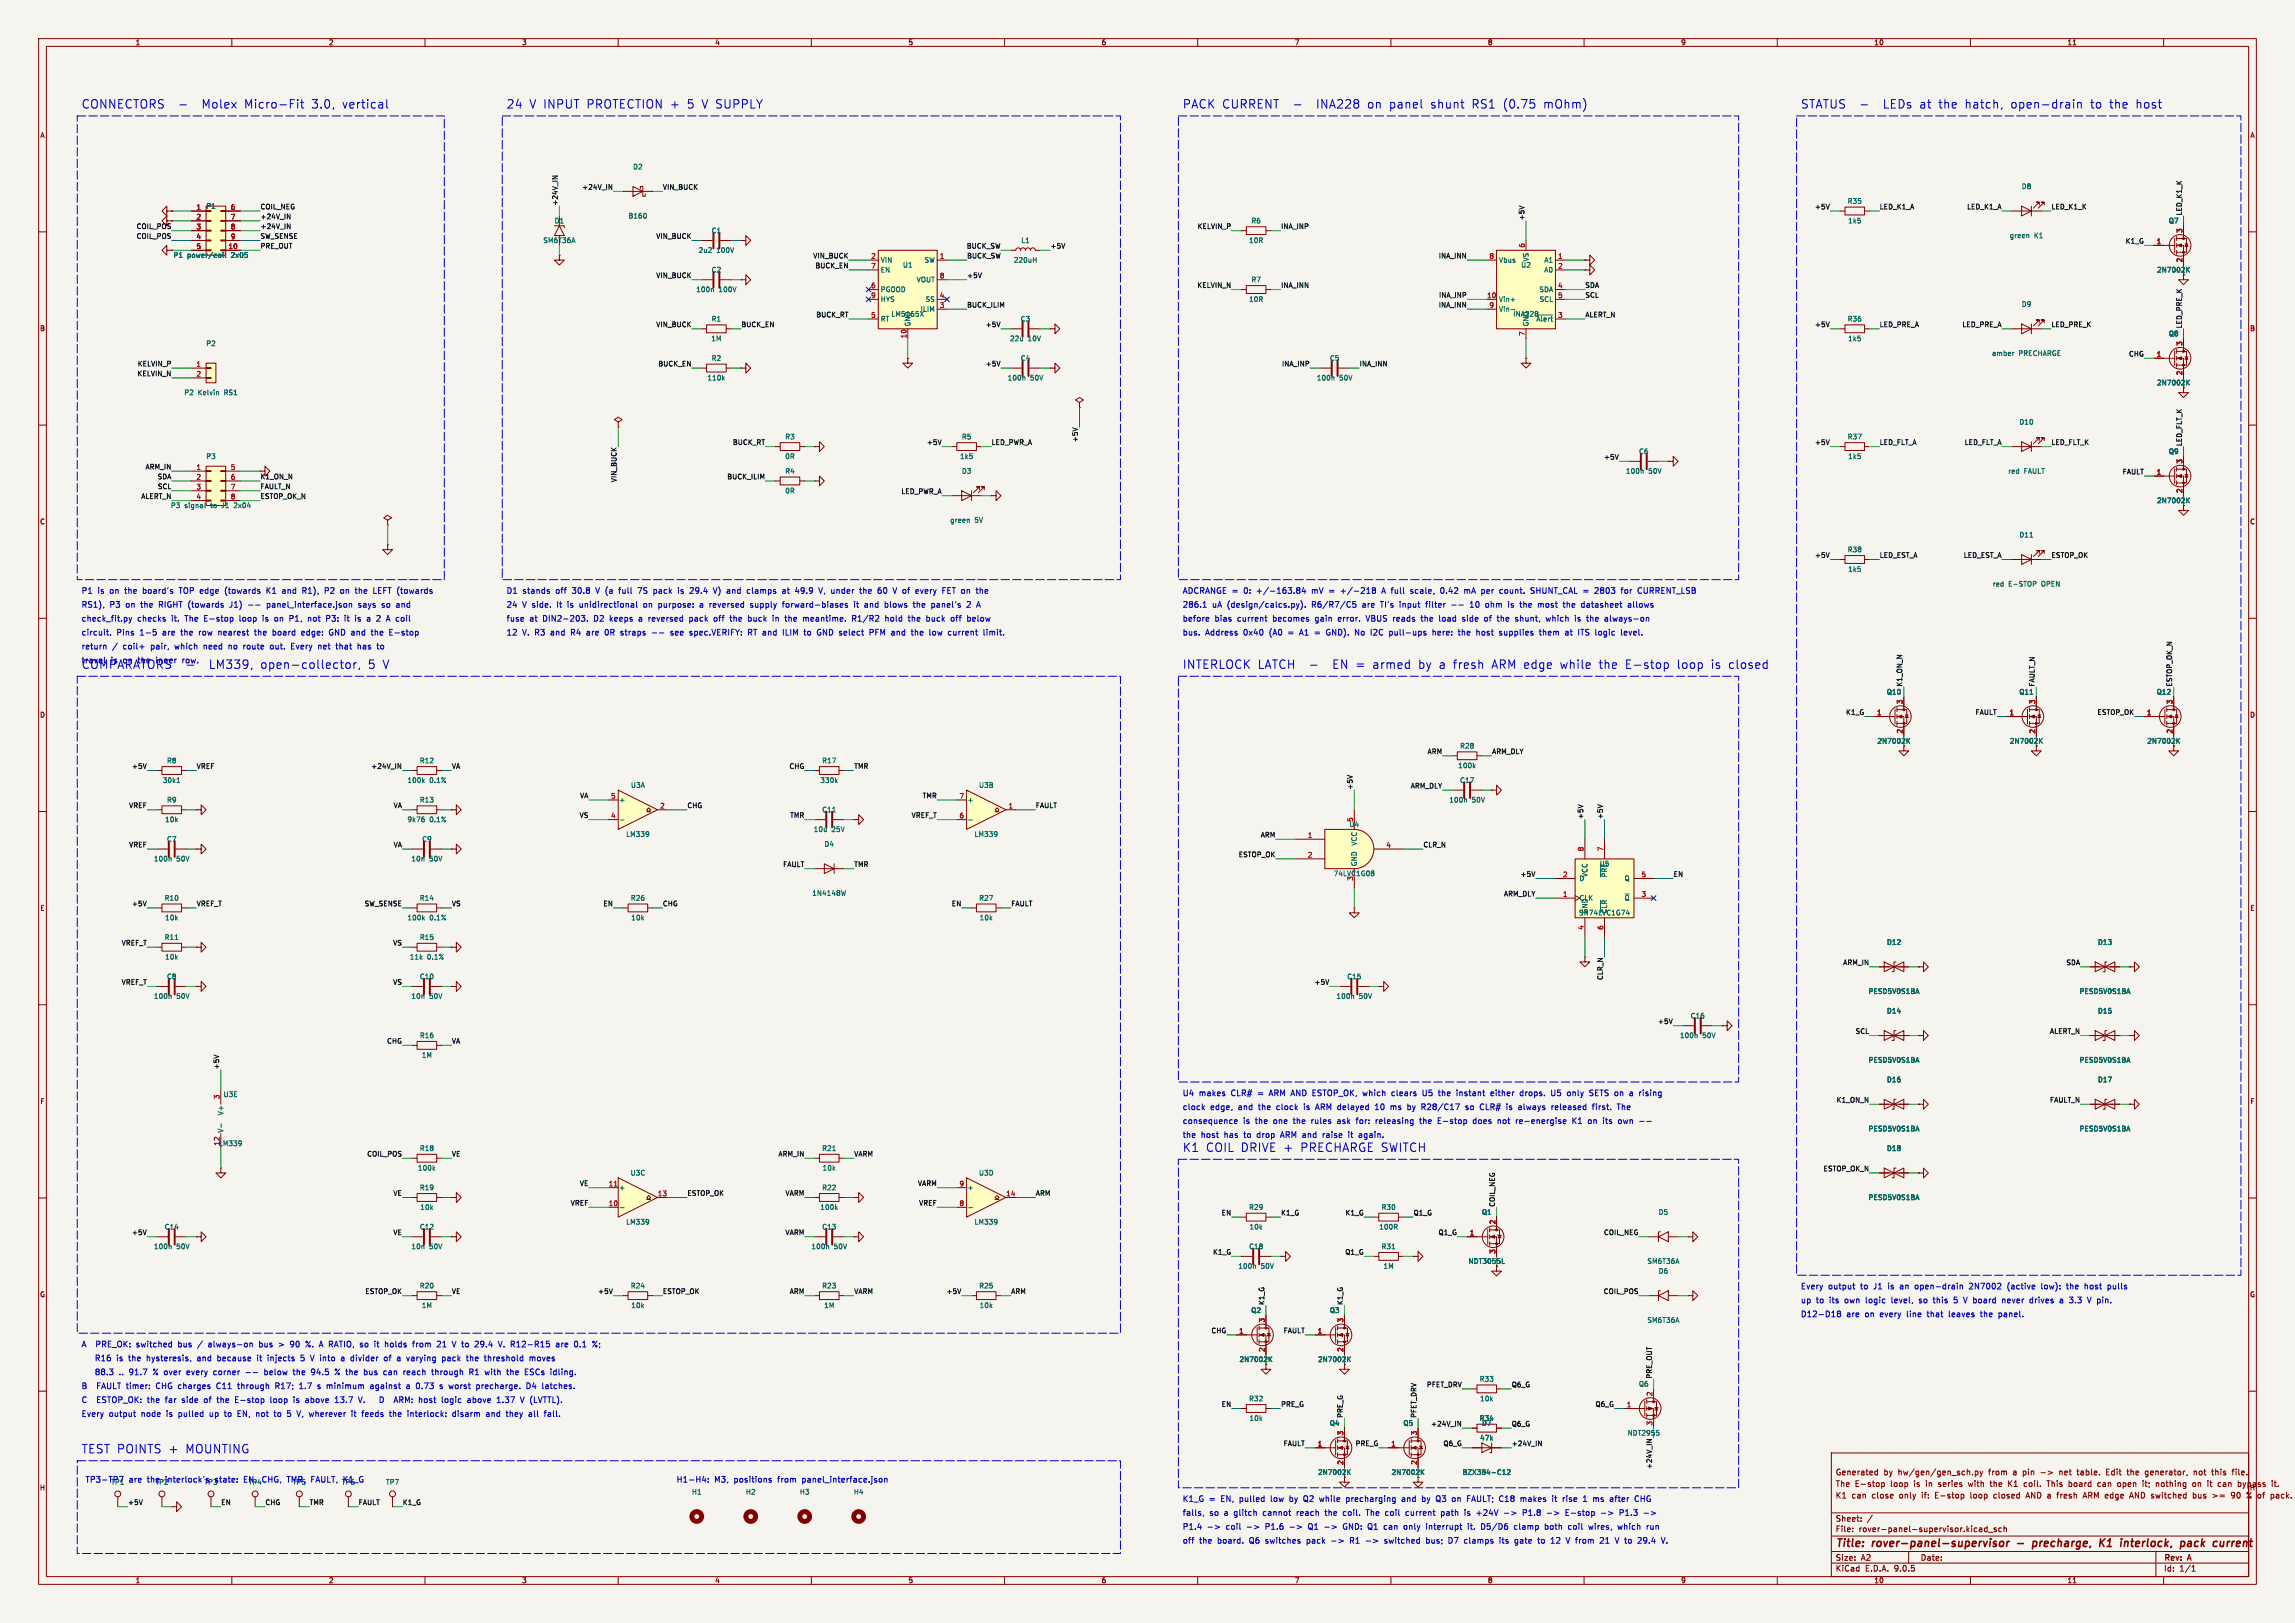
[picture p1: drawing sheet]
<svg xmlns="http://www.w3.org/2000/svg" width="594mm" height="420mm" viewBox="0 0 594 420" stroke-linecap="round" stroke-linejoin="round" font-family="sans-serif">
<defs><g id="words">
<g font-size="3.1" fill="#0000c2">
<text x="21" y="28.2">CONNECTORS</text>
<text x="52.1" y="28.2">Molex</text>
<text x="63.1" y="28.2">Micro-Fit</text>
<text x="80.5" y="28.2">3.0,</text>
<text x="88.5" y="28.2">vertical</text>
<text x="131" y="28.2">24</text>
<text x="136.9" y="28.2">V INPUT PROTECTION +</text>
<text x="177.7" y="28.2">5 V SUPPLY</text>
<text x="306" y="28.2">PACK CURRENT</text>
<text x="340.6" y="28.2">INA228</text>
<text x="353.8" y="28.2">on</text>
<text x="359.4" y="28.2">panel</text>
<text x="370.1" y="28.2">shunt</text>
<text x="380.9" y="28.2">RS1 (0.75</text>
<text x="399.4" y="28.2">mOhm)</text>
<text x="466" y="28.2">STATUS</text>
<text x="487.2" y="28.2">LEDs at</text>
<text x="501.6" y="28.2">the</text>
<text x="508.4" y="28.2">hatch,</text>
<text x="520.3" y="28.2">open-drain</text>
<text x="541" y="28.2">to</text>
<text x="545.9" y="28.2">the</text>
<text x="552.7" y="28.2">host</text>
<text x="21" y="173.3">COMPARATORS</text>
<text x="47.9" y="173.3">-</text>
<text x="54" y="173.3">LM339,</text>
<text x="67.3" y="173.3">open-collector,</text>
<text x="95.2" y="173.3">5 V</text>
<text x="306" y="173.3">INTERLOCK LATCH</text>
<text x="344.7" y="173.3">EN =</text>
<text x="355.1" y="173.3">armed</text>
<text x="367" y="173.3">by a fresh</text>
<text x="386" y="173.3">ARM edge</text>
<text x="403.8" y="173.3">while</text>
<text x="413.8" y="173.3">the</text>
<text x="420.7" y="173.3">E-stop</text>
<text x="434.1" y="173.3">loop</text>
<text x="442.9" y="173.3">is</text>
<text x="447.4" y="173.3">closed</text>
<text x="306" y="298.3">K1</text>
<text x="312" y="298.3">COIL DRIVE +</text>
<text x="336.4" y="298.3">PRECHARGE SWITCH</text>
<text x="21" y="376.3">TEST POINTS +</text>
<text x="47.9" y="376.3">MOUNTING</text>
</g>
<g font-size="2.8" fill="#840000">
<text x="475" y="400.9">Title:</text>
<text x="484.7" y="400.9">rover-panel-supervisor</text>
<text x="527.8" y="400.9">precharge,</text>
<text x="545.9" y="400.9">K1</text>
<text x="552.1" y="400.9">interlock,</text>
<text x="568.5" y="400.9">pack</text>
<text x="577.7" y="400.9">current</text>
</g>
<g font-size="2.1" fill="#0000c2">
<text x="21" y="153.8">P1</text>
<text x="25.2" y="153.8">is</text>
<text x="28.5" y="153.8">on</text>
<text x="32.5" y="153.8">the</text>
<text x="37.3" y="153.8">board's</text>
<text x="46.9" y="153.8">TOP edge</text>
<text x="59" y="153.8">(towards</text>
<text x="69.9" y="153.8">K1</text>
<text x="74.1" y="153.8">and</text>
<text x="79.5" y="153.8">R1),</text>
<text x="85.4" y="153.8">P2</text>
<text x="89.7" y="153.8">on</text>
<text x="93.7" y="153.8">the</text>
<text x="98.5" y="153.8">LEFT (towards</text>
<text x="131" y="153.8">D1</text>
<text x="135.2" y="153.8">stands</text>
<text x="143.9" y="153.8">off</text>
<text x="148.3" y="153.8">30.8</text>
<text x="154.6" y="153.8">V (a</text>
<text x="160.8" y="153.8">full</text>
<text x="165.9" y="153.8">7S</text>
<text x="170" y="153.8">pack</text>
<text x="176.6" y="153.8">is</text>
<text x="179.8" y="153.8">29.4</text>
<text x="186.1" y="153.8">V)</text>
<text x="189.7" y="153.8">and</text>
<text x="195" y="153.8">clamps</text>
<text x="204.3" y="153.8">at</text>
<text x="207.9" y="153.8">49.9</text>
<text x="214.2" y="153.8">V, under</text>
<text x="225" y="153.8">the</text>
<text x="229.8" y="153.8">60</text>
<text x="234" y="153.8">V of</text>
<text x="240.1" y="153.8">every</text>
<text x="247.2" y="153.8">FET on</text>
<text x="306" y="153.8">ADCRANGE =</text>
<text x="322" y="153.8">0:</text>
<text x="325.4" y="153.8">+/-163.84</text>
<text x="339.8" y="153.8">mV =</text>
<text x="347.6" y="153.8">+/-218</text>
<text x="358.5" y="153.8">A full</text>
<text x="366.1" y="153.8">scale,</text>
<text x="374.1" y="153.8">0.42</text>
<text x="380.4" y="153.8">mA per</text>
<text x="389.8" y="153.8">count.</text>
<text x="398.1" y="153.8">SHUNT_CAL =</text>
<text x="414.9" y="153.8">2803</text>
<text x="422" y="153.8">for</text>
<text x="426.4" y="153.8">CURRENT_LSB</text>
<text x="21" y="157.4">RS1),</text>
<text x="21" y="161">check_fit.py</text>
<text x="28.4" y="157.4">P3</text>
<text x="32.6" y="157.4">on</text>
<text x="35.5" y="161">checks</text>
<text x="36.6" y="157.4">the</text>
<text x="41.4" y="157.4">RIGHT (towards</text>
<text x="44.5" y="161">it.</text>
<text x="48" y="161">The</text>
<text x="53.1" y="161">E-stop</text>
<text x="60.1" y="157.4">J1)</text>
<text x="62.4" y="161">loop</text>
<text x="68.6" y="161">is</text>
<text x="70" y="157.4">panel_interface.json</text>
<text x="71.8" y="161">on</text>
<text x="75.8" y="161">P1,</text>
<text x="80.8" y="161">not</text>
<text x="85.6" y="161">P3:</text>
<text x="90.6" y="161">it</text>
<text x="93.5" y="161">is</text>
<text x="93.8" y="157.4">says</text>
<text x="96.7" y="161">a</text>
<text x="99.3" y="161">2</text>
<text x="100.1" y="157.4">so</text>
<text x="102.1" y="161">A coil</text>
<text x="103.9" y="157.4">and</text>
<text x="131" y="157.4">24</text>
<text x="131" y="161">fuse</text>
<text x="135.2" y="157.4">V side.</text>
<text x="137" y="161">at</text>
<text x="140.5" y="161">DIN2-203.</text>
<text x="144.3" y="157.4">It</text>
<text x="147.2" y="157.4">is</text>
<text x="150.4" y="157.4">unidirectional</text>
<text x="153.9" y="161">D2</text>
<text x="158.1" y="161">keeps</text>
<text x="165.8" y="161">a</text>
<text x="167.2" y="157.4">on</text>
<text x="168.4" y="161">reversed</text>
<text x="171.2" y="157.4">purpose:</text>
<text x="179.2" y="161">pack</text>
<text x="182" y="157.4">a</text>
<text x="184.7" y="157.4">reversed</text>
<text x="185.7" y="161">off</text>
<text x="190.1" y="161">the</text>
<text x="194.9" y="161">buck</text>
<text x="195.4" y="157.4">supply</text>
<text x="201.4" y="161">in</text>
<text x="203.9" y="157.4">forward-biases</text>
<text x="204.7" y="161">the</text>
<text x="209.5" y="161">meantime.</text>
<text x="222.4" y="161">R1/R2</text>
<text x="222.6" y="157.4">it</text>
<text x="225.5" y="157.4">and</text>
<text x="230.8" y="157.4">blows</text>
<text x="231.1" y="161">hold</text>
<text x="237.3" y="161">the</text>
<text x="238.4" y="157.4">the</text>
<text x="242.1" y="161">buck</text>
<text x="243.2" y="157.4">panel's</text>
<text x="248.6" y="161">off</text>
<text x="252.6" y="157.4">2</text>
<text x="253" y="161">below</text>
<text x="306" y="157.4">286.1</text>
<text x="306" y="161">before</text>
<text x="313.7" y="157.4">uA (design/calcs.py).</text>
<text x="314.4" y="161">bias</text>
<text x="320.3" y="161">current</text>
<text x="329.6" y="161">becomes</text>
<text x="339.7" y="157.4">R6/R7/C5</text>
<text x="340.7" y="161">gain</text>
<text x="346.8" y="161">error.</text>
<text x="352.9" y="157.4">are</text>
<text x="354.2" y="161">VBUS reads</text>
<text x="357.8" y="157.4">TI's</text>
<text x="362.9" y="157.4">input</text>
<text x="368.8" y="161">the</text>
<text x="369.8" y="157.4">filter</text>
<text x="373.6" y="161">load</text>
<text x="379.7" y="161">side</text>
<text x="381.6" y="157.4">10</text>
<text x="385.6" y="161">of</text>
<text x="385.7" y="157.4">ohm</text>
<text x="389.1" y="161">the</text>
<text x="391.7" y="157.4">is</text>
<text x="393.9" y="161">shunt,</text>
<text x="395" y="157.4">the</text>
<text x="399.8" y="157.4">most</text>
<text x="402.1" y="161">which</text>
<text x="406.5" y="157.4">the</text>
<text x="409.6" y="161">is</text>
<text x="411.3" y="157.4">datasheet</text>
<text x="412.9" y="161">the</text>
<text x="417.7" y="161">always-on</text>
<text x="423.5" y="157.4">allows</text>
<text x="21" y="164.6">circuit.</text>
<text x="30.2" y="164.6">Pins</text>
<text x="36.2" y="164.6">1-5</text>
<text x="42.3" y="164.6">are</text>
<text x="47.1" y="164.6">the</text>
<text x="51.9" y="164.6">row</text>
<text x="57.1" y="164.6">nearest</text>
<text x="66.7" y="164.6">the</text>
<text x="71.5" y="164.6">board</text>
<text x="79.1" y="164.6">edge:</text>
<text x="86.4" y="164.6">GND and</text>
<text x="97.7" y="164.6">the</text>
<text x="102.5" y="164.6">E-stop</text>
<text x="131" y="164.6">12</text>
<text x="135.2" y="164.6">V. R3</text>
<text x="142.7" y="164.6">and</text>
<text x="148.1" y="164.6">R4</text>
<text x="152.3" y="164.6">are</text>
<text x="157.2" y="164.6">0R</text>
<text x="161.4" y="164.6">straps</text>
<text x="174.6" y="164.6">see</text>
<text x="179.7" y="164.6">spec.VERIFY:</text>
<text x="195" y="164.6">RT and</text>
<text x="204.3" y="164.6">ILIM</text>
<text x="210" y="164.6">to</text>
<text x="213.5" y="164.6">GND select</text>
<text x="227.4" y="164.6">PFM and</text>
<text x="238.6" y="164.6">the</text>
<text x="243.4" y="164.6">low</text>
<text x="248.4" y="164.6">current</text>
<text x="257.7" y="164.6">limit.</text>
<text x="306" y="164.6">bus.</text>
<text x="311.9" y="164.6">Address</text>
<text x="321.9" y="164.6">0x40</text>
<text x="328.7" y="164.6">(A0</text>
<text x="333.7" y="164.6">=</text>
<text x="336.9" y="164.6">A1 =</text>
<text x="344" y="164.6">GND).</text>
<text x="351.6" y="164.6">No</text>
<text x="355.8" y="164.6">I2C</text>
<text x="360.8" y="164.6">pull-ups</text>
<text x="372.2" y="164.6">here:</text>
<text x="379" y="164.6">the</text>
<text x="383.8" y="164.6">host</text>
<text x="389.9" y="164.6">supplies</text>
<text x="400.5" y="164.6">them</text>
<text x="407.3" y="164.6">at</text>
<text x="410.8" y="164.6">ITS logic</text>
<text x="422.2" y="164.6">level.</text>
<text x="21" y="168.2">return</text>
<text x="21" y="171.8">travel</text>
<text x="28.7" y="171.8">is</text>
<text x="31.9" y="168.2">coil+</text>
<text x="31.9" y="171.8">on</text>
<text x="35.9" y="171.8">the</text>
<text x="39.2" y="168.2">pair,</text>
<text x="40.7" y="171.8">inner</text>
<text x="45.6" y="168.2">which</text>
<text x="47.6" y="171.8">row.</text>
<text x="53.1" y="168.2">need</text>
<text x="59.7" y="168.2">no</text>
<text x="63.7" y="168.2">route</text>
<text x="70.8" y="168.2">out.</text>
<text x="76.4" y="168.2">Every</text>
<text x="83.6" y="168.2">net</text>
<text x="88.4" y="168.2">that</text>
<text x="94.1" y="168.2">has</text>
<text x="99.3" y="168.2">to</text>
<text x="306" y="287.4">clock</text>
<text x="306" y="283.8">U4</text>
<text x="310.3" y="283.8">makes</text>
<text x="313.2" y="287.4">edge,</text>
<text x="318.7" y="283.8">CLR#</text>
<text x="320.5" y="287.4">and</text>
<text x="325.7" y="283.8">=</text>
<text x="325.9" y="287.4">the</text>
<text x="328.8" y="283.8">ARM AND ESTOP_OK, which</text>
<text x="330.7" y="287.4">clock</text>
<text x="337.9" y="287.4">is</text>
<text x="341.2" y="287.4">ARM delayed</text>
<text x="356.8" y="287.4">10</text>
<text x="361" y="287.4">ms</text>
<text x="361.1" y="283.8">clears</text>
<text x="365.5" y="287.4">by</text>
<text x="369.3" y="283.8">U5</text>
<text x="369.3" y="287.4">R28/C17</text>
<text x="373.6" y="283.8">the</text>
<text x="378.4" y="283.8">instant</text>
<text x="380.9" y="287.4">so</text>
<text x="384.8" y="287.4">CLR#</text>
<text x="387.4" y="283.8">either</text>
<text x="391.8" y="287.4">is</text>
<text x="395" y="287.4">always</text>
<text x="395.1" y="283.8">drops.</text>
<text x="403.3" y="283.8">U5</text>
<text x="403.7" y="287.4">released</text>
<text x="407.6" y="283.8">only</text>
<text x="413.6" y="283.8">SETS on</text>
<text x="414.5" y="287.4">first.</text>
<text x="421.1" y="287.4">The</text>
<text x="424.3" y="283.8">a</text>
<text x="426.9" y="283.8">rising</text>
<text x="306" y="291">consequence</text>
<text x="321.7" y="291">is</text>
<text x="325" y="291">the</text>
<text x="329.8" y="291">one</text>
<text x="335.1" y="291">the</text>
<text x="339.9" y="291">rules</text>
<text x="346.7" y="291">ask</text>
<text x="351.8" y="291">for:</text>
<text x="357" y="291">releasing</text>
<text x="368.6" y="291">the</text>
<text x="373.4" y="291">E-stop</text>
<text x="382.7" y="291">does</text>
<text x="389.2" y="291">not</text>
<text x="394" y="291">re-energise</text>
<text x="408.8" y="291">K1</text>
<text x="413.1" y="291">on</text>
<text x="417.1" y="291">its</text>
<text x="421.2" y="291">own</text>
<text x="306" y="294.6">the</text>
<text x="310.8" y="294.6">host</text>
<text x="316.9" y="294.6">has</text>
<text x="322.1" y="294.6">to</text>
<text x="325.6" y="294.6">drop</text>
<text x="331.9" y="294.6">ARM and</text>
<text x="343.1" y="294.6">raise</text>
<text x="349.9" y="294.6">it</text>
<text x="352.8" y="294.6">again.</text>
<text x="466" y="333.8">Every</text>
<text x="473.2" y="333.8">output</text>
<text x="481.6" y="333.8">to</text>
<text x="485.1" y="333.8">J1</text>
<text x="489" y="333.8">is</text>
<text x="492.2" y="333.8">an</text>
<text x="496.2" y="333.8">open-drain</text>
<text x="510.5" y="333.8">2N7002</text>
<text x="520.5" y="333.8">(active</text>
<text x="529.4" y="333.8">low):</text>
<text x="536.1" y="333.8">the</text>
<text x="540.9" y="333.8">host</text>
<text x="547" y="333.8">pulls</text>
<text x="466" y="341">D12-D18</text>
<text x="466" y="337.4">up</text>
<text x="470" y="337.4">to</text>
<text x="473.5" y="337.4">its</text>
<text x="477.6" y="337.4">own</text>
<text x="477.9" y="341">are</text>
<text x="482.7" y="341">on</text>
<text x="483.2" y="337.4">logic</text>
<text x="486.8" y="341">every</text>
<text x="490" y="337.4">level,</text>
<text x="493.8" y="341">line</text>
<text x="497.3" y="337.4">so</text>
<text x="499.3" y="341">that</text>
<text x="501.2" y="337.4">this</text>
<text x="505" y="341">leaves</text>
<text x="506.6" y="337.4">5</text>
<text x="509.3" y="337.4">V board</text>
<text x="513.4" y="341">the</text>
<text x="518.2" y="341">panel.</text>
<text x="519.6" y="337.4">never</text>
<text x="526.9" y="337.4">drives</text>
<text x="534.8" y="337.4">a</text>
<text x="537.5" y="337.4">3.3</text>
<text x="542.4" y="337.4">V pin.</text>
<text x="21" y="348.8">A</text>
<text x="24.9" y="348.8">PRE_OK:</text>
<text x="24.9" y="352.4">R16</text>
<text x="30.6" y="352.4">is</text>
<text x="33.8" y="352.4">the</text>
<text x="35.5" y="348.8">switched</text>
<text x="38.6" y="352.4">hysteresis,</text>
<text x="46.4" y="348.8">bus</text>
<text x="51.6" y="348.8">/</text>
<text x="51.8" y="352.4">and</text>
<text x="54.5" y="348.8">always-on</text>
<text x="57.2" y="352.4">because</text>
<text x="67.6" y="352.4">it</text>
<text x="67.8" y="348.8">bus</text>
<text x="70.5" y="352.4">injects</text>
<text x="76.2" y="348.8">90</text>
<text x="79.2" y="352.4">5</text>
<text x="80.4" y="348.8">%. A RATIO, so</text>
<text x="82" y="352.4">V into</text>
<text x="90.1" y="352.4">a</text>
<text x="92.8" y="352.4">divider</text>
<text x="98.8" y="348.8">it</text>
<text x="101.6" y="352.4">of</text>
<text x="101.6" y="348.8">holds</text>
<text x="105.1" y="352.4">a</text>
<text x="107.8" y="352.4">varying</text>
<text x="109" y="348.8">from</text>
<text x="115.5" y="348.8">21</text>
<text x="117.1" y="352.4">pack</text>
<text x="119.6" y="348.8">V to</text>
<text x="123.6" y="352.4">the</text>
<text x="125.7" y="348.8">29.4</text>
<text x="128.4" y="352.4">threshold</text>
<text x="132" y="348.8">V. R12-R15</text>
<text x="140.2" y="352.4">moves</text>
<text x="147.2" y="348.8">are</text>
<text x="152.1" y="348.8">0.1</text>
<text x="21" y="359.6">B</text>
<text x="24.9" y="356">88.3</text>
<text x="25.1" y="359.6">FAULT timer:</text>
<text x="31.2" y="356">..</text>
<text x="33.9" y="356">91.7</text>
<text x="40.2" y="356">% over</text>
<text x="40.7" y="359.6">CHG charges</text>
<text x="49.3" y="356">every</text>
<text x="56.3" y="356">corner</text>
<text x="56.7" y="359.6">C11</text>
<text x="62.3" y="359.6">through</text>
<text x="69.8" y="356">below</text>
<text x="72.2" y="359.6">R17;</text>
<text x="77.5" y="356">the</text>
<text x="78.6" y="359.6">1.7</text>
<text x="82.3" y="356">94.5</text>
<text x="83.4" y="359.6">s</text>
<text x="85.9" y="359.6">minimum</text>
<text x="88.6" y="356">% the</text>
<text x="96.4" y="356">bus</text>
<text x="97.4" y="359.6">against</text>
<text x="101.6" y="356">can</text>
<text x="106.9" y="359.6">a</text>
<text x="106.9" y="356">reach</text>
<text x="109.6" y="359.6">0.73</text>
<text x="114.4" y="356">through</text>
<text x="115.9" y="359.6">s</text>
<text x="118.4" y="359.6">worst</text>
<text x="124.3" y="356">R1</text>
<text x="125.6" y="359.6">precharge.</text>
<text x="128.5" y="356">with</text>
<text x="134.3" y="356">the</text>
<text x="138.8" y="359.6">D4</text>
<text x="139.1" y="356">ESCs idling.</text>
<text x="143" y="359.6">latches.</text>
<text x="21" y="363.2">C</text>
<text x="25.1" y="363.2">ESTOP_OK: the</text>
<text x="43.1" y="363.2">far</text>
<text x="47.6" y="363.2">side</text>
<text x="53.4" y="363.2">of</text>
<text x="57" y="363.2">the</text>
<text x="61.8" y="363.2">E-stop</text>
<text x="71.1" y="363.2">loop</text>
<text x="77.2" y="363.2">is</text>
<text x="80.4" y="363.2">above</text>
<text x="88.2" y="363.2">13.7</text>
<text x="94.5" y="363.2">V.</text>
<text x="100.4" y="363.2">D</text>
<text x="104.5" y="363.2">ARM: host</text>
<text x="117.1" y="363.2">logic</text>
<text x="123.9" y="363.2">above</text>
<text x="131.7" y="363.2">1.37</text>
<text x="138" y="363.2">V (LVTTL).</text>
<text x="21" y="366.8">Every</text>
<text x="28.2" y="366.8">output</text>
<text x="36.6" y="366.8">node</text>
<text x="43.3" y="366.8">is</text>
<text x="46.5" y="366.8">pulled</text>
<text x="54.7" y="366.8">up</text>
<text x="58.7" y="366.8">to</text>
<text x="62.2" y="366.8">EN, not</text>
<text x="72.1" y="366.8">to</text>
<text x="75.6" y="366.8">5</text>
<text x="78.3" y="366.8">V, wherever</text>
<text x="92.7" y="366.8">it</text>
<text x="95.6" y="366.8">feeds</text>
<text x="102.9" y="366.8">the</text>
<text x="107.7" y="366.8">interlock:</text>
<text x="119.5" y="366.8">disarm</text>
<text x="128.3" y="366.8">and</text>
<text x="133.7" y="366.8">they</text>
<text x="139.6" y="366.8">all</text>
<text x="143.9" y="366.8">fall.</text>
<text x="22" y="383.8">TP3-TP7</text>
<text x="33.3" y="383.8">are</text>
<text x="38.2" y="383.8">the</text>
<text x="43" y="383.8">interlock's</text>
<text x="56" y="383.8">state:</text>
<text x="63.6" y="383.8">EN, CHG, TMR, FAULT, K1_G</text>
<text x="175" y="383.8">H1-H4:</text>
<text x="184.9" y="383.8">M3,</text>
<text x="190" y="383.8">positions</text>
<text x="201.5" y="383.8">from</text>
<text x="207.9" y="383.8">panel_interface.json</text>
<text x="306" y="388.8">K1_G</text>
<text x="312.9" y="388.8">=</text>
<text x="316" y="388.8">EN, pulled</text>
<text x="329.2" y="388.8">low</text>
<text x="334.2" y="388.8">by</text>
<text x="338" y="388.8">Q2</text>
<text x="342.3" y="388.8">while</text>
<text x="349.3" y="388.8">precharging</text>
<text x="363.9" y="388.8">and</text>
<text x="369.3" y="388.8">by</text>
<text x="373.1" y="388.8">Q3</text>
<text x="377.4" y="388.8">on</text>
<text x="381.4" y="388.8">FAULT; C18</text>
<text x="395.6" y="388.8">makes</text>
<text x="403.9" y="388.8">it</text>
<text x="406.8" y="388.8">rise</text>
<text x="412.3" y="388.8">1</text>
<text x="415" y="388.8">ms</text>
<text x="419.5" y="388.8">after</text>
<text x="426.1" y="388.8">CHG</text>
<text x="306" y="396">P1.4</text>
<text x="306" y="392.4">falls,</text>
<text x="313" y="392.4">so</text>
<text x="316.9" y="392.4">a</text>
<text x="317.4" y="396">coil</text>
<text x="319.5" y="392.4">glitch</text>
<text x="327.2" y="392.4">cannot</text>
<text x="327.8" y="396">P1.6</text>
<text x="336.1" y="392.4">reach</text>
<text x="339.2" y="396">Q1</text>
<text x="343.5" y="396">-&gt;</text>
<text x="343.6" y="392.4">the</text>
<text x="348.4" y="392.4">coil.</text>
<text x="348.5" y="396">GND: Q1</text>
<text x="354.5" y="392.4">The</text>
<text x="359.4" y="396">can</text>
<text x="359.6" y="392.4">coil</text>
<text x="364.7" y="396">only</text>
<text x="365.1" y="392.4">current</text>
<text x="370.7" y="396">interrupt</text>
<text x="374.4" y="392.4">path</text>
<text x="380.6" y="392.4">is</text>
<text x="381.6" y="396">it.</text>
<text x="383.8" y="392.4">+24V</text>
<text x="385.2" y="396">D5/D6</text>
<text x="391.1" y="392.4">-&gt;</text>
<text x="393.9" y="396">clamp</text>
<text x="396.1" y="392.4">P1.8</text>
<text x="402" y="396">both</text>
<text x="402.5" y="392.4">-&gt;</text>
<text x="407.5" y="392.4">E-stop</text>
<text x="408.2" y="396">coil</text>
<text x="413.7" y="396">wires,</text>
<text x="416.8" y="392.4">-&gt;</text>
<text x="421.4" y="396">which</text>
<text x="421.8" y="392.4">P1.3</text>
<text x="429" y="396">run</text>
<text x="306" y="399.6">off</text>
<text x="310.4" y="399.6">the</text>
<text x="315.2" y="399.6">board.</text>
<text x="323.5" y="399.6">Q6</text>
<text x="327.8" y="399.6">switches</text>
<text x="338.6" y="399.6">pack</text>
<text x="345.2" y="399.6">-&gt;</text>
<text x="350.2" y="399.6">R1</text>
<text x="354.4" y="399.6">-&gt;</text>
<text x="359.4" y="399.6">switched</text>
<text x="370.4" y="399.6">bus;</text>
<text x="376.3" y="399.6">D7</text>
<text x="380.5" y="399.6">clamps</text>
<text x="389.8" y="399.6">its</text>
<text x="393.9" y="399.6">gate</text>
<text x="400.1" y="399.6">to</text>
<text x="403.6" y="399.6">12</text>
<text x="407.7" y="399.6">V from</text>
<text x="416.8" y="399.6">21</text>
<text x="420.9" y="399.6">V to</text>
<text x="427" y="399.6">29.4</text>
</g>
<g font-size="2.1" fill="#840000">
<text x="475" y="382">Generated</text>
<text x="487.5" y="382">by</text>
<text x="491.3" y="382">hw/gen/gen_sch.py</text>
<text x="514.9" y="382">from</text>
<text x="521.3" y="382">a</text>
<text x="524" y="382">pin</text>
<text x="528.7" y="382">-&gt;</text>
<text x="533.7" y="382">net</text>
<text x="538.5" y="382">table.</text>
<text x="546.2" y="382">Edit</text>
<text x="551.8" y="382">the</text>
<text x="556.6" y="382">generator,</text>
<text x="569.3" y="382">not</text>
<text x="574.2" y="382">this</text>
<text x="579.6" y="382">file.</text>
<text x="475" y="388">K1</text>
<text x="475" y="385">The</text>
<text x="479.2" y="388">can</text>
<text x="480.1" y="385">E-stop</text>
<text x="484.5" y="388">close</text>
<text x="489.4" y="385">loop</text>
<text x="491.8" y="388">only</text>
<text x="495.5" y="385">is</text>
<text x="497.7" y="388">if:</text>
<text x="498.8" y="385">in</text>
<text x="501.3" y="388">E-stop</text>
<text x="502.1" y="385">series</text>
<text x="510.1" y="385">with</text>
<text x="510.6" y="388">loop</text>
<text x="515.9" y="385">the</text>
<text x="516.7" y="388">closed</text>
<text x="520.7" y="385">K1</text>
<text x="524.9" y="385">coil.</text>
<text x="525.3" y="388">AND a</text>
<text x="531.1" y="385">This</text>
<text x="533.6" y="388">fresh</text>
<text x="536.8" y="385">board</text>
<text x="540.6" y="388">ARM edge</text>
<text x="544.5" y="385">can</text>
<text x="549.8" y="385">open</text>
<text x="553" y="388">AND switched</text>
<text x="556.4" y="385">it;</text>
<text x="560" y="385">nothing</text>
<text x="569.6" y="388">bus</text>
<text x="569.7" y="385">on</text>
<text x="573.7" y="385">it</text>
<text x="574.8" y="388">&gt;=</text>
<text x="576.5" y="385">can</text>
<text x="579.8" y="388">90</text>
<text x="581.8" y="385">bypass</text>
<text x="584" y="388">% of</text>
<text x="590.5" y="388">pack.</text>
<text x="475" y="394">Sheet:</text>
<text x="475" y="396.7">File:</text>
<text x="481.1" y="396.7">rover-panel-supervisor.kicad_sch</text>
<text x="475" y="406.9">KiCad</text>
<text x="475" y="404.1">Size:</text>
<text x="481.7" y="404.1">A2</text>
<text x="482.7" y="406.9">E.D.A.</text>
<text x="490.3" y="406.9">9.0.5</text>
<text x="497" y="404.1">Date:</text>
<text x="560" y="404.3">Rev:</text>
<text x="560" y="406.9">Id:</text>
<text x="564.1" y="406.9">1/1</text>
<text x="566.4" y="404.3">A</text>
</g>
<g font-size="1.8" fill="#840000">
<text x="35" y="11.9">1</text>
<text x="85" y="11.9">2</text>
<text x="135" y="11.9">3</text>
<text x="185" y="11.9">4</text>
<text x="235" y="11.9">5</text>
<text x="285" y="11.9">6</text>
<text x="335" y="11.9">7</text>
<text x="385" y="11.9">8</text>
<text x="435" y="11.9">9</text>
<text x="485" y="11.9">10</text>
<text x="535" y="11.9">11</text>
<text x="10.3" y="35.9">A</text>
<text x="582.3" y="35.9">A</text>
<text x="10.3" y="85.9">B</text>
<text x="582.3" y="85.9">B</text>
<text x="10.3" y="135.9">C</text>
<text x="582.3" y="135.9">C</text>
<text x="10.3" y="185.9">D</text>
<text x="582.3" y="185.9">D</text>
<text x="10.3" y="235.9">E</text>
<text x="582.3" y="235.9">E</text>
<text x="10.3" y="285.9">F</text>
<text x="582.3" y="285.9">F</text>
<text x="380" y="327.3">NDT3055L</text>
<text x="10.3" y="335.9">G</text>
<text x="582.3" y="335.9">G</text>
<text x="341" y="352.7">2N7002K</text>
<text x="360.1" y="381.9">2N7002K</text>
<text x="10.2" y="385.9">H</text>
<text x="582.2" y="385.9">H</text>
<text x="35" y="409.9">1</text>
<text x="85" y="409.9">2</text>
<text x="135" y="409.9">3</text>
<text x="185" y="409.9">4</text>
<text x="235" y="409.9">5</text>
<text x="285" y="409.9">6</text>
<text x="335" y="409.9">7</text>
<text x="385" y="409.9">8</text>
<text x="435" y="409.9">9</text>
<text x="485" y="409.9">10</text>
<text x="535" y="409.9">11</text>
</g>
<g font-size="1.8" fill="#006464">
<text x="163.8" y="44">D2</text>
<text x="478.1" y="52.9">R35</text>
<text x="523.2" y="49.1">D8</text>
<text x="53.3" y="54.2">P1</text>
<text x="143.4" y="58">D1</text>
<text x="162.5" y="56.7">B160</text>
<text x="323.8" y="58">R6</text>
<text x="478.2" y="58">1k5</text>
<text x="561.2" y="58">Q7</text>
<text x="140.5" y="63.1">SM6T36A</text>
<text x="180.7" y="65.6">2u2</text>
<text x="184.1" y="60.6">C1</text>
<text x="185.4" y="65.6">100V</text>
<text x="264.2" y="63.1">L1</text>
<text x="323.2" y="63.1">10R</text>
<text x="520.1" y="61.8">green</text>
<text x="526.5" y="61.8">K1</text>
<text x="44.8" y="66.9">P1</text>
<text x="48.5" y="66.9">power/coil</text>
<text x="60" y="66.9">2x05</text>
<text x="184.1" y="70.7">C2</text>
<text x="227.8" y="68.2">VIN</text>
<text x="227.8" y="70.7">EN</text>
<text x="233.6" y="69.4">U1</text>
<text x="239.2" y="68.2">SW</text>
<text x="262.3" y="68.2">220uH</text>
<text x="387.9" y="68.2">Vbus</text>
<text x="393.6" y="69.4">U2</text>
<text x="395.8" y="67.8" transform="rotate(-90 395.8 67.8)">VS</text>
<text x="399.6" y="68.2">A1</text>
<text x="399.6" y="70.7">A0</text>
<text x="558.2" y="70.7">2N7002K</text>
<text x="180.1" y="75.8">100n</text>
<text x="186" y="75.8">100V</text>
<text x="227.8" y="75.8">PGOOD</text>
<text x="237.1" y="73.3">VOUT</text>
<text x="323.8" y="73.3">R7</text>
<text x="398.3" y="75.8">SDA</text>
<text x="184.1" y="83.4">R1</text>
<text x="227.8" y="78.3">HYS</text>
<text x="227.8" y="83.4">RT</text>
<text x="230.6" y="82.1">LM5165X</text>
<text x="238.2" y="80.9">ILIM</text>
<text x="239.4" y="78.3">SS</text>
<text x="264.1" y="83.4">C3</text>
<text x="323.2" y="78.3">10R</text>
<text x="387.9" y="78.3">Vin+</text>
<text x="387.9" y="80.9">Vin-</text>
<text x="391.5" y="82.1">INA228</text>
<text x="397.5" y="83.4">~{Alert}</text>
<text x="398.4" y="78.3">SCL</text>
<text x="478.1" y="83.4">R36</text>
<text x="523.2" y="79.6">D9</text>
<text x="53.3" y="89.8">P2</text>
<text x="184" y="88.5">1M</text>
<text x="235.8" y="84.6" transform="rotate(-90 235.8 84.6)">GND</text>
<text x="261.3" y="88.5">22u</text>
<text x="266" y="88.5">10V</text>
<text x="395.8" y="84.6" transform="rotate(-90 395.8 84.6)">GND</text>
<text x="478.2" y="88.5">1k5</text>
<text x="561.2" y="87.2">Q8</text>
<text x="184.1" y="93.6">R2</text>
<text x="264.1" y="93.6">C4</text>
<text x="344.1" y="93.6">C5</text>
<text x="515.5" y="92.3">amber</text>
<text x="522.5" y="92.3">PRECHARGE</text>
<text x="183" y="98.7">110k</text>
<text x="260.7" y="98.7">100n</text>
<text x="266.7" y="98.7">50V</text>
<text x="340.7" y="98.7">100n</text>
<text x="346.7" y="98.7">50V</text>
<text x="558.2" y="99.9">2N7002K</text>
<text x="47.6" y="102.5">P2</text>
<text x="51.2" y="102.5">Kelvin</text>
<text x="58.2" y="102.5">RS1</text>
<text x="203.1" y="113.9">R3</text>
<text x="248.8" y="113.9">R5</text>
<text x="478.1" y="113.9">R37</text>
<text x="522.6" y="110.1">D10</text>
<text x="53.3" y="119">P3</text>
<text x="203.1" y="119">0R</text>
<text x="248.4" y="119">1k5</text>
<text x="424.1" y="117.7">C6</text>
<text x="478.2" y="119">1k5</text>
<text x="561.2" y="117.7">Q9</text>
<text x="203.1" y="122.8">R4</text>
<text x="248.8" y="122.8">D3</text>
<text x="420.7" y="122.8">100n</text>
<text x="426.7" y="122.8">50V</text>
<text x="519.7" y="122.8">red</text>
<text x="523.9" y="122.8">FAULT</text>
<text x="44.1" y="131.7">P3</text>
<text x="47.8" y="131.7">signal</text>
<text x="54.7" y="131.7">to</text>
<text x="57.7" y="131.7">J1</text>
<text x="61.1" y="131.7">2x04</text>
<text x="203.1" y="127.9">0R</text>
<text x="558.2" y="130.4">2N7002K</text>
<text x="245.8" y="135.5">green</text>
<text x="252.3" y="135.5">5V</text>
<text x="478.1" y="143.1">R38</text>
<text x="522.6" y="139.3">D11</text>
<text x="478.2" y="148.2">1k5</text>
<text x="515.6" y="152">red</text>
<text x="519.8" y="152">E-STOP</text>
<text x="528.5" y="152">OPEN</text>
<text x="488.2" y="179.9">Q10</text>
<text x="522.5" y="179.9">Q11</text>
<text x="558.1" y="179.9">Q12</text>
<text x="43.1" y="197.7">R8</text>
<text x="108.5" y="197.7">R12</text>
<text x="212.7" y="197.7">R17</text>
<text x="377.8" y="193.9">R28</text>
<text x="485.8" y="192.6">2N7002K</text>
<text x="520.1" y="192.6">2N7002K</text>
<text x="555.6" y="192.6">2N7002K</text>
<text x="42" y="202.8">30k1</text>
<text x="105.3" y="202.8">100k</text>
<text x="111.2" y="202.8">0.1%</text>
<text x="212.2" y="202.8">330k</text>
<text x="377.3" y="199">100k</text>
<text x="377.8" y="202.8">C17</text>
<text x="43.1" y="207.9">R9</text>
<text x="108.5" y="207.9">R13</text>
<text x="160.1" y="207.9">+</text>
<text x="163.2" y="204.1">U3A</text>
<text x="250.3" y="207.9">+</text>
<text x="253.3" y="204.1">U3B</text>
<text x="375" y="207.9">100n</text>
<text x="381" y="207.9">50V</text>
<text x="42.6" y="213">10k</text>
<text x="105.3" y="213">9k76</text>
<text x="111.2" y="213">0.1%</text>
<text x="210.5" y="215.5">10u</text>
<text x="212.7" y="210.4">C11</text>
<text x="215.2" y="215.5">25V</text>
<text x="349.1" y="214.2">U4</text>
<text x="43.1" y="218">C7</text>
<text x="109.1" y="218">C9</text>
<text x="161.9" y="216.8">LM339</text>
<text x="213.3" y="219.3">D4</text>
<text x="252.1" y="216.8">LM339</text>
<text x="351.4" y="219" transform="rotate(-90 351.4 219)">VCC</text>
<text x="39.7" y="223.1">100n</text>
<text x="45.7" y="223.1">50V</text>
<text x="106.4" y="223.1">10n</text>
<text x="111.1" y="223.1">50V</text>
<text x="345.1" y="226.9">74LVC1G08</text>
<text x="351.4" y="224.3" transform="rotate(-90 351.4 224.3)">GND</text>
<text x="411.1" y="227.1" transform="rotate(-90 411.1 227.1)">VCC</text>
<text x="413.9" y="224.4">U5</text>
<text x="416.2" y="227.2" transform="rotate(-90 416.2 227.2)">~{PRE}</text>
<text x="42.5" y="233.3">R10</text>
<text x="108.5" y="233.3">R14</text>
<text x="163.2" y="233.3">R26</text>
<text x="210.1" y="232">1N4148W</text>
<text x="253.3" y="233.3">R27</text>
<text x="350.3" y="228" transform="rotate(-90 350.3 228)">3</text>
<text x="408.7" y="228.2">D</text>
<text x="408.7" y="233.3">CLK</text>
<text x="420.4" y="228.2">Q</text>
<text x="420.4" y="233.3">~{Q}</text>
<text x="42.6" y="238.4">10k</text>
<text x="105.3" y="238.4">100k</text>
<text x="111.2" y="238.4">0.1%</text>
<text x="163.3" y="238.4">10k</text>
<text x="253.4" y="238.4">10k</text>
<text x="408.6" y="237.1">SN74LVC1G74</text>
<text x="411.1" y="236.5" transform="rotate(-90 411.1 236.5)">GND</text>
<text x="416.2" y="236.5" transform="rotate(-90 416.2 236.5)">~{CLR}</text>
<text x="42.5" y="243.4">R11</text>
<text x="108.5" y="243.4">R15</text>
<text x="488.3" y="244.7">D12</text>
<text x="542.9" y="244.7">D13</text>
<text x="42.6" y="248.5">10k</text>
<text x="105.9" y="248.5">11k</text>
<text x="110.6" y="248.5">0.1%</text>
<text x="43.1" y="253.6">C8</text>
<text x="108.5" y="253.6">C10</text>
<text x="348.6" y="253.6">C15</text>
<text x="483.5" y="257.4">PESD5V0S1BA</text>
<text x="538.1" y="257.4">PESD5V0S1BA</text>
<text x="39.7" y="258.7">100n</text>
<text x="45.7" y="258.7">50V</text>
<text x="106.4" y="258.7">10n</text>
<text x="111.1" y="258.7">50V</text>
<text x="345.8" y="258.7">100n</text>
<text x="351.7" y="258.7">50V</text>
<text x="437.5" y="263.8">C16</text>
<text x="488.3" y="262.5">D14</text>
<text x="542.9" y="262.5">D15</text>
<text x="108.5" y="268.8">R16</text>
<text x="434.7" y="268.8">100n</text>
<text x="440.6" y="268.8">50V</text>
<text x="109.1" y="273.9">1M</text>
<text x="483.5" y="275.2">PESD5V0S1BA</text>
<text x="538.1" y="275.2">PESD5V0S1BA</text>
<text x="488.3" y="280.3">D16</text>
<text x="542.9" y="280.3">D17</text>
<text x="57.7" y="284.1">U3E</text>
<text x="58" y="293.2" transform="rotate(-90 58 293.2)">V-</text>
<text x="58" y="288.7" transform="rotate(-90 58 288.7)">V+</text>
<text x="483.5" y="293">PESD5V0S1BA</text>
<text x="538.1" y="293">PESD5V0S1BA</text>
<text x="56.5" y="296.8">LM339</text>
<text x="56.9" y="296.6" transform="rotate(-90 56.9 296.6)">12</text>
<text x="108.5" y="298">R18</text>
<text x="212.7" y="298">R21</text>
<text x="488.3" y="298">D18</text>
<text x="108.1" y="303.1">100k</text>
<text x="163.1" y="304.4">U3C</text>
<text x="212.8" y="303.1">10k</text>
<text x="253.3" y="304.4">U3D</text>
<text x="108.5" y="308.2">R19</text>
<text x="160.1" y="308.2">+</text>
<text x="212.7" y="308.2">R22</text>
<text x="250.3" y="308.2">+</text>
<text x="483.5" y="310.7">PESD5V0S1BA</text>
<text x="108.7" y="313.3">10k</text>
<text x="161.9" y="317.1">LM339</text>
<text x="212.2" y="313.3">100k</text>
<text x="252.1" y="317.1">LM339</text>
<text x="323.2" y="313.3">R29</text>
<text x="357.5" y="313.3">R30</text>
<text x="383.4" y="314.6">Q1</text>
<text x="429.2" y="314.6">D5</text>
<text x="39.7" y="323.4">100n</text>
<text x="42.5" y="318.4">C14</text>
<text x="45.7" y="323.4">50V</text>
<text x="106.4" y="323.4">10n</text>
<text x="108.5" y="318.4">C12</text>
<text x="111.1" y="323.4">50V</text>
<text x="209.9" y="323.4">100n</text>
<text x="212.7" y="318.4">C13</text>
<text x="215.9" y="323.4">50V</text>
<text x="323.2" y="323.4">C18</text>
<text x="323.3" y="318.4">10k</text>
<text x="356.9" y="318.4">100R</text>
<text x="357.5" y="323.4">R31</text>
<text x="320.4" y="328.5">100n</text>
<text x="326.3" y="328.5">50V</text>
<text x="358" y="328.5">1M</text>
<text x="426.3" y="327.3">SM6T36A</text>
<text x="429.2" y="329.8">D6</text>
<text x="108.5" y="333.6">R20</text>
<text x="163.2" y="333.6">R24</text>
<text x="212.7" y="333.6">R23</text>
<text x="253.3" y="333.6">R25</text>
<text x="109.1" y="338.7">1M</text>
<text x="163.3" y="338.7">10k</text>
<text x="213.2" y="338.7">1M</text>
<text x="253.4" y="338.7">10k</text>
<text x="323.7" y="340">Q2</text>
<text x="344.1" y="340">Q3</text>
<text x="426.3" y="342.5">SM6T36A</text>
<text x="320.7" y="352.7">2N7002K</text>
<text x="382.9" y="357.7">R33</text>
<text x="424.1" y="359">Q6</text>
<text x="323.2" y="362.8">R32</text>
<text x="383" y="362.8">10k</text>
<text x="323.3" y="367.9">10k</text>
<text x="344.1" y="369.2">Q4</text>
<text x="363.1" y="369.2">Q5</text>
<text x="382.9" y="367.9">R34</text>
<text x="383.5" y="369.2">D7</text>
<text x="421.1" y="371.7">NDT2955</text>
<text x="383" y="373">47k</text>
<text x="341" y="381.9">2N7002K</text>
<text x="378.4" y="381.9">BZX384-C12</text>
<text x="99.8" y="384.4">TP7</text>
<text x="179" y="386.9">H1</text>
<text x="192.9" y="386.9">H2</text>
<text x="206.9" y="386.9">H3</text>
<text x="220.9" y="386.9">H4</text>
</g>
<g font-size="1.8" fill="#0f0f0f">
<text x="144.4" y="53.3" transform="rotate(-90 144.4 53.3)">+24V_IN</text>
<text x="150.6" y="49.2">+24V_IN</text>
<text x="171.4" y="49.2">VIN_BUCK</text>
<text x="35.2" y="59.3">COIL_POS</text>
<text x="67.3" y="54.3">COIL_NEG</text>
<text x="67.3" y="56.8">+24V_IN</text>
<text x="67.3" y="59.3">+24V_IN</text>
<text x="309.9" y="59.3">KELVIN_P</text>
<text x="331.5" y="59.3">INA_INP</text>
<text x="394.6" y="57.1" transform="rotate(-90 394.6 57.1)">+5V</text>
<text x="469.6" y="54.3">+5V</text>
<text x="486.4" y="54.3">LED_K1_A</text>
<text x="509" y="54.3">LED_K1_A</text>
<text x="530.9" y="54.3">LED_K1_K</text>
<text x="564.8" y="55.9" transform="rotate(-90 564.8 55.9)">LED_K1_K</text>
<text x="35.2" y="61.9">COIL_POS</text>
<text x="67.3" y="64.4">PRE_OUT</text>
<text x="67.3" y="61.9">SW_SENSE</text>
<text x="169.7" y="61.9">VIN_BUCK</text>
<text x="250.1" y="64.4">BUCK_SW</text>
<text x="271.8" y="64.4">+5V</text>
<text x="550.1" y="63.2">K1_G</text>
<text x="210.4" y="67">VIN_BUCK</text>
<text x="210.9" y="69.5">BUCK_EN</text>
<text x="250.2" y="67">BUCK_SW</text>
<text x="372.3" y="67">INA_INN</text>
<text x="169.7" y="72">VIN_BUCK</text>
<text x="250.2" y="72">+5V</text>
<text x="309.8" y="74.6">KELVIN_N</text>
<text x="331.5" y="74.6">INA_INN</text>
<text x="372.3" y="77.1">INA_INP</text>
<text x="410.2" y="77.1">SCL</text>
<text x="410.2" y="74.6">SDA</text>
<text x="211.2" y="82.2">BUCK_RT</text>
<text x="250.2" y="79.7">BUCK_ILIM</text>
<text x="372.3" y="79.7">INA_INN</text>
<text x="410.2" y="82.2">ALERT_N</text>
<text x="169.7" y="84.7">VIN_BUCK</text>
<text x="191.8" y="84.7">BUCK_EN</text>
<text x="255" y="84.7">+5V</text>
<text x="469.6" y="84.7">+5V</text>
<text x="486.4" y="84.7">LED_PRE_A</text>
<text x="507.8" y="84.7">LED_PRE_A</text>
<text x="530.9" y="84.7">LED_PRE_K</text>
<text x="564.8" y="85.1" transform="rotate(-90 564.8 85.1)">LED_PRE_K</text>
<text x="35.5" y="94.9">KELVIN_P</text>
<text x="170.3" y="94.9">BUCK_EN</text>
<text x="255" y="94.9">+5V</text>
<text x="331.7" y="94.9">INA_INP</text>
<text x="351.8" y="94.9">INA_INN</text>
<text x="550.9" y="92.4">CHG</text>
<text x="35.5" y="97.4">KELVIN_N</text>
<text x="189.6" y="115.2">BUCK_RT</text>
<text x="239.8" y="115.2">+5V</text>
<text x="256.5" y="115.2">LED_PWR_A</text>
<text x="279.1" y="114.6" transform="rotate(-90 279.1 114.6)">+5V</text>
<text x="415" y="119">+5V</text>
<text x="469.6" y="115.2">+5V</text>
<text x="486.4" y="115.2">LED_FLT_A</text>
<text x="508.4" y="115.2">LED_FLT_A</text>
<text x="530.9" y="115.2">LED_FLT_K</text>
<text x="564.8" y="115.6" transform="rotate(-90 564.8 115.6)">LED_FLT_K</text>
<text x="37.5" y="121.6">ARM_IN</text>
<text x="40.7" y="124.1">SDA</text>
<text x="67.3" y="124.1">K1_ON_N</text>
<text x="159.7" y="124.9" transform="rotate(-90 159.7 124.9)">VIN_BUCK</text>
<text x="188.1" y="124.1">BUCK_ILIM</text>
<text x="549.3" y="122.8">FAULT</text>
<text x="36.4" y="129.2">ALERT_N</text>
<text x="40.7" y="126.7">SCL</text>
<text x="67.3" y="126.7">FAULT_N</text>
<text x="67.3" y="129.2">ESTOP_OK_N</text>
<text x="233.2" y="127.9">LED_PWR_A</text>
<text x="469.6" y="144.4">+5V</text>
<text x="486.4" y="144.4">LED_EST_A</text>
<text x="508.2" y="144.4">LED_EST_A</text>
<text x="530.9" y="144.4">ESTOP_OK</text>
<text x="492.4" y="177.8" transform="rotate(-90 492.4 177.8)">K1_ON_N</text>
<text x="526.7" y="177.8" transform="rotate(-90 526.7 177.8)">FAULT_N</text>
<text x="562.3" y="177.8" transform="rotate(-90 562.3 177.8)">ESTOP_OK_N</text>
<text x="477.7" y="185.1">K1_G</text>
<text x="511.2" y="185.1">FAULT</text>
<text x="542.8" y="185.1">ESTOP_OK</text>
<text x="369.4" y="195.2">ARM</text>
<text x="386.1" y="195.2">ARM_DLY</text>
<text x="34" y="199">+5V</text>
<text x="50.8" y="199">VREF</text>
<text x="96" y="199">+24V_IN</text>
<text x="116.8" y="199">VA</text>
<text x="204.2" y="199">CHG</text>
<text x="221" y="199">TMR</text>
<text x="33.3" y="209.2">VREF</text>
<text x="101.8" y="209.2">VA</text>
<text x="150" y="206.7">VA</text>
<text x="177.8" y="209.2">CHG</text>
<text x="238.7" y="206.7">TMR</text>
<text x="268" y="209.2">FAULT</text>
<text x="350.2" y="204.5" transform="rotate(-90 350.2 204.5)">+5V</text>
<text x="365" y="204.1">ARM_DLY</text>
<text x="149.9" y="211.7">VS</text>
<text x="204.4" y="211.7">TMR</text>
<text x="235.8" y="211.7">VREF_T</text>
<text x="409.9" y="212.1" transform="rotate(-90 409.9 212.1)">+5V</text>
<text x="414.9" y="212.1" transform="rotate(-90 414.9 212.1)">+5V</text>
<text x="33.3" y="219.4">VREF</text>
<text x="101.8" y="219.4">VA</text>
<text x="320.5" y="221.9">ESTOP_OK</text>
<text x="326.2" y="216.8">ARM</text>
<text x="368.3" y="219.4">CLR_N</text>
<text x="202.6" y="224.4">FAULT</text>
<text x="221" y="224.4">TMR</text>
<text x="393.4" y="227">+5V</text>
<text x="433.1" y="227">EN</text>
<text x="389.1" y="232.1">ARM_DLY</text>
<text x="34" y="234.6">+5V</text>
<text x="50.8" y="234.6">VREF_T</text>
<text x="94.3" y="234.6">SW_SENSE</text>
<text x="116.8" y="234.6">VS</text>
<text x="156.1" y="234.6">EN</text>
<text x="171.4" y="234.6">CHG</text>
<text x="246.2" y="234.6">EN</text>
<text x="261.6" y="234.6">FAULT</text>
<text x="31.4" y="244.8">VREF_T</text>
<text x="101.6" y="244.8">VS</text>
<text x="477" y="249.8">ARM_IN</text>
<text x="534.7" y="249.8">SDA</text>
<text x="31.4" y="254.9">VREF_T</text>
<text x="101.6" y="254.9">VS</text>
<text x="340.1" y="254.9">+5V</text>
<text x="414.9" y="253.7" transform="rotate(-90 414.9 253.7)">CLR_N</text>
<text x="429" y="265.1">+5V</text>
<text x="480.2" y="267.6">SCL</text>
<text x="530.5" y="267.6">ALERT_N</text>
<text x="100.1" y="270.2">CHG</text>
<text x="116.8" y="270.2">VA</text>
<text x="56.8" y="276.9" transform="rotate(-90 56.8 276.9)">+5V</text>
<text x="475.3" y="285.4">K1_ON_N</text>
<text x="530.5" y="285.4">FAULT_N</text>
<text x="94.9" y="299.4">COIL_POS</text>
<text x="116.8" y="299.4">VE</text>
<text x="201.4" y="299.4">ARM_IN</text>
<text x="221" y="299.4">VARM</text>
<text x="471.9" y="303.2">ESTOP_OK_N</text>
<text x="101.7" y="309.5">VE</text>
<text x="150" y="307">VE</text>
<text x="177.8" y="309.5">ESTOP_OK</text>
<text x="203.2" y="309.5">VARM</text>
<text x="237.5" y="307">VARM</text>
<text x="268" y="309.5">ARM</text>
<text x="147.6" y="312.1">VREF</text>
<text x="237.8" y="312.1">VREF</text>
<text x="316.1" y="314.6">EN</text>
<text x="331.5" y="314.6">K1_G</text>
<text x="348.1" y="314.6">K1_G</text>
<text x="365.8" y="314.6">Q1_G</text>
<text x="387" y="312.4" transform="rotate(-90 387 312.4)">COIL_NEG</text>
<text x="34" y="319.7">+5V</text>
<text x="101.7" y="319.7">VE</text>
<text x="203.2" y="319.7">VARM</text>
<text x="372.2" y="319.7">Q1_G</text>
<text x="415" y="319.7">COIL_NEG</text>
<text x="313.8" y="324.8">K1_G</text>
<text x="348.1" y="324.8">Q1_G</text>
<text x="94.4" y="334.9">ESTOP_OK</text>
<text x="116.8" y="334.9">VE</text>
<text x="154.7" y="334.9">+5V</text>
<text x="171.4" y="334.9">ESTOP_OK</text>
<text x="204.3" y="334.9">ARM</text>
<text x="221" y="334.9">VARM</text>
<text x="244.8" y="334.9">+5V</text>
<text x="261.6" y="334.9">ARM</text>
<text x="415" y="334.9">COIL_POS</text>
<text x="327.3" y="337.8" transform="rotate(-90 327.3 337.8)">K1_G</text>
<text x="347.6" y="337.8" transform="rotate(-90 347.6 337.8)">K1_G</text>
<text x="313.4" y="345.1">CHG</text>
<text x="332.1" y="345.1">FAULT</text>
<text x="369.2" y="359.1">PFET_DRV</text>
<text x="391.2" y="359.1">Q6_G</text>
<text x="427.6" y="356.9" transform="rotate(-90 427.6 356.9)">PRE_OUT</text>
<text x="316.1" y="364.1">EN</text>
<text x="331.5" y="364.1">PRE_G</text>
<text x="412.8" y="364.1">Q6_G</text>
<text x="347.6" y="367" transform="rotate(-90 347.6 367)">PRE_G</text>
<text x="366.7" y="367" transform="rotate(-90 366.7 367)">PFET_DRV</text>
<text x="370.3" y="369.2">+24V_IN</text>
<text x="391.2" y="369.2">Q6_G</text>
<text x="332.1" y="374.3">FAULT</text>
<text x="350.7" y="374.3">PRE_G</text>
<text x="373.5" y="374.3">Q6_G</text>
<text x="391.2" y="374.3">+24V_IN</text>
<text x="427.6" y="380.3" transform="rotate(-90 427.6 380.3)">+24V_IN</text>
<text x="33" y="389.5">+5V</text>
<text x="57.1" y="389.5">EN</text>
<text x="68.6" y="389.5">CHG</text>
<text x="80" y="389.5">TMR</text>
<text x="92.7" y="389.5">FAULT</text>
<text x="104.1" y="389.5">K1_G</text>
</g>
<g font-size="1.8" fill="#a90000">
<text x="50.7" y="54.4">1</text>
<text x="50.7" y="56.9">2</text>
<text x="50.7" y="59.4">3</text>
<text x="59.6" y="54.4">6</text>
<text x="59.6" y="56.9">7</text>
<text x="59.6" y="59.4">8</text>
<text x="50.7" y="62">4</text>
<text x="50.7" y="64.5">5</text>
<text x="59" y="64.5">10</text>
<text x="59.6" y="62">9</text>
<text x="394.7" y="64.2" transform="rotate(-90 394.7 64.2)">6</text>
<text x="558.1" y="63.2">1</text>
<text x="564.9" y="60.4" transform="rotate(-90 564.9 60.4)">3</text>
<text x="225.4" y="67.1">2</text>
<text x="225.4" y="69.6">7</text>
<text x="243.1" y="67.1">1</text>
<text x="385.4" y="67.1">8</text>
<text x="403.2" y="67.1">1</text>
<text x="403.2" y="69.6">2</text>
<text x="564.9" y="68" transform="rotate(-90 564.9 68)">2</text>
<text x="225.4" y="74.7">6</text>
<text x="225.4" y="77.2">9</text>
<text x="243.1" y="72.1">8</text>
<text x="243.1" y="77.2">4</text>
<text x="384.8" y="77.2">10</text>
<text x="403.2" y="74.7">4</text>
<text x="403.2" y="77.2">5</text>
<text x="225.4" y="82.3">5</text>
<text x="243.1" y="79.8">3</text>
<text x="385.4" y="79.8">9</text>
<text x="403.2" y="82.3">3</text>
<text x="234.7" y="87.7" transform="rotate(-90 234.7 87.7)">10</text>
<text x="394.7" y="87.1" transform="rotate(-90 394.7 87.1)">7</text>
<text x="564.9" y="89.6" transform="rotate(-90 564.9 89.6)">3</text>
<text x="50.7" y="95">1</text>
<text x="558.1" y="92.5">1</text>
<text x="50.7" y="97.5">2</text>
<text x="564.9" y="97.2" transform="rotate(-90 564.9 97.2)">2</text>
<text x="50.7" y="121.7">1</text>
<text x="50.7" y="124.2">2</text>
<text x="59.6" y="121.7">5</text>
<text x="59.6" y="124.2">6</text>
<text x="558.1" y="122.9">1</text>
<text x="564.9" y="120.1" transform="rotate(-90 564.9 120.1)">3</text>
<text x="50.7" y="126.7">3</text>
<text x="50.7" y="129.3">4</text>
<text x="59.6" y="126.7">7</text>
<text x="59.6" y="129.3">8</text>
<text x="564.9" y="127.7" transform="rotate(-90 564.9 127.7)">2</text>
<text x="485.7" y="185.2">1</text>
<text x="492.5" y="182.3" transform="rotate(-90 492.5 182.3)">3</text>
<text x="520" y="185.2">1</text>
<text x="526.8" y="182.3" transform="rotate(-90 526.8 182.3)">3</text>
<text x="555.6" y="185.2">1</text>
<text x="562.4" y="182.3" transform="rotate(-90 562.4 182.3)">3</text>
<text x="492.5" y="189.9" transform="rotate(-90 492.5 189.9)">2</text>
<text x="526.8" y="189.9" transform="rotate(-90 526.8 189.9)">2</text>
<text x="562.4" y="189.9" transform="rotate(-90 562.4 189.9)">2</text>
<text x="158" y="206.8">5</text>
<text x="170.7" y="209.3">2</text>
<text x="248.2" y="206.8">7</text>
<text x="260.9" y="209.3">1</text>
<text x="158" y="211.8">4</text>
<text x="248.2" y="211.8">6</text>
<text x="350.3" y="212.8" transform="rotate(-90 350.3 212.8)">5</text>
<text x="338.4" y="216.9">1</text>
<text x="338.4" y="222">2</text>
<text x="358.7" y="219.5">4</text>
<text x="410" y="220.4" transform="rotate(-90 410 220.4)">8</text>
<text x="415" y="220.4" transform="rotate(-90 415 220.4)">7</text>
<text x="404.4" y="227.1">2</text>
<text x="424.7" y="227.1">5</text>
<text x="404.4" y="232.2">1</text>
<text x="424.7" y="232.2">3</text>
<text x="410" y="240.7" transform="rotate(-90 410 240.7)">4</text>
<text x="415" y="240.7" transform="rotate(-90 415 240.7)">6</text>
<text x="56.9" y="284.6" transform="rotate(-90 56.9 284.6)">3</text>
<text x="157.4" y="307.1">11</text>
<text x="170.1" y="309.6">13</text>
<text x="248.2" y="307.1">9</text>
<text x="260.3" y="309.6">14</text>
<text x="157.4" y="312.2">10</text>
<text x="248.2" y="312.2">8</text>
<text x="387.1" y="316.9" transform="rotate(-90 387.1 316.9)">2</text>
<text x="380.3" y="319.8">1</text>
<text x="387.1" y="324.6" transform="rotate(-90 387.1 324.6)">3</text>
<text x="320.6" y="345.2">1</text>
<text x="327.4" y="342.3" transform="rotate(-90 327.4 342.3)">3</text>
<text x="340.9" y="345.2">1</text>
<text x="347.7" y="342.3" transform="rotate(-90 347.7 342.3)">3</text>
<text x="327.4" y="350" transform="rotate(-90 327.4 350)">2</text>
<text x="347.7" y="350" transform="rotate(-90 347.7 350)">2</text>
<text x="420.9" y="364.2">1</text>
<text x="427.7" y="361.4" transform="rotate(-90 427.7 361.4)">2</text>
<text x="347.7" y="371.5" transform="rotate(-90 347.7 371.5)">3</text>
<text x="366.8" y="371.5" transform="rotate(-90 366.8 371.5)">3</text>
<text x="427.7" y="369" transform="rotate(-90 427.7 369)">3</text>
<text x="340.9" y="374.4">1</text>
<text x="360" y="374.4">1</text>
<text x="347.7" y="379.2" transform="rotate(-90 347.7 379.2)">2</text>
<text x="366.8" y="379.2" transform="rotate(-90 366.8 379.2)">2</text>
</g>
<g font-size="1.8" fill="#0000c2">
<text x="28.7" y="384.4">TP1</text>
<text x="40.1" y="384.4">TP2</text>
<text x="52.8" y="384.4">TP3</text>
<text x="64.2" y="384.4">TP4</text>
<text x="75.6" y="384.4">TP5</text>
<text x="88.3" y="384.4">TP6</text>
</g>
</g></defs>
<path d="M0 0h594v420h-594z" fill="#f5f4ef" stroke="#f5f4ef" stroke-width=".26"/>
<g fill="none" stroke="#840000" stroke-width=".26">
<path d="M10 10h574v400h-574zM12 12h570v396h-570zM60 10v2M110 10v2M160 10v2M210 10v2M260 10v2M310 10v2M360 10v2M410 10v2M460 10v2M510 10v2"/>
<path d="M536.6 11.6h.7M560 10v2M10 60h2M582 60h2M10 110h2M421.6 119.4h2.8M426.5 119.4h2.8M431.8 119.4h1.3v-1.3l1.2 1.3-1.2 1.3v-1.3M431.8 119.4h.1M582 110h2M210.8 124.5h1.3v-1.3l1.3 1.3-1.3 1.2v-1.2M210.8 124.5h.1"/>
<path d="M10 160h2M582 160h2M210.8 199.4h1.3M212.1 198.4h5.1v2h-5.1zM217.2 199.4h1.2M10 210h2M40.6 219.7h2.8M45.5 219.7h2.8M50.8 219.7h1.3v-1.3l1.2 1.3-1.2 1.3v-1.3M50.8 219.7h.1M582 210h2M40.6 235h1.3"/>
<path d="M41.9 233.9h5.1v2.1h-5.1zM47 235h1.3M40.6 245.1h1.3M40.6 255.3h2.8M41.9 244.1h5.1v2h-5.1zM45.5 255.3h2.8M47 245.1h1.3M50.8 245.1h1.3v-1.3l1.2 1.3-1.2 1.3v-1.3M50.8 245.1h.1M50.8 255.3h1.3v-1.3l1.2 1.3-1.2 1.2v-1.2M50.8 255.3h.1M10 260h2"/>
<path d="M582 260h2M10 310h2M582 310h2M106.7 335.3h1.2M106.7 320h2.8M107.9 334.3h5.1v2h-5.1zM111.5 320h2.8M113 335.3h1.3M116.8 320h1.3v-1.2l1.3 1.2-1.3 1.3v-1.3M116.8 320h.1M428 359.4v3.3M10 360h2"/>
<path d="M340.4 374.7h5.3M345.7 372.7v3.9M346.2 372.9h2.5v3.5h-2.5M346.2 374.7h1.8v5M346.2 372.4v1M346.2 374.1v1.1M346.2 375.9v1M348 369.6v3.3M348.4 374.3h.7M348.7 374.3l.4 .6h-.7zM359.4 374.7h5.3M364.7 372.7v3.9"/>
<path d="M365.3 372.9h2.5v3.5h-2.5M365.3 374.7h1.7v5M365.3 372.4v1M365.3 374.1v1.1M365.3 375.9v1M367 369.6v3.3M367.4 374.3h.8M367.8 374.3l.4 .6h-.8zM420.4 364.5h5.3M425.7 362.6v3.8M426.2 362.7h2.6v3.6h-2.6M426.2 364.5h1.8v5.1"/>
<path d="M426.2 362.2v1M426.2 364v1M426.2 365.8v1M428.4 364.2h.7l-.3 .7zM428.4 364.9h.7M474 376h108v32h-108zM582 360h2M348 382.3v1.2h1.2l-1.2 1.3-1.3-1.3h1.3M367 382.3v1.2h1.3l-1.3 1.3-1.2-1.3h1.2M474 397.5h108M474 391.5h108M479.5 396.2v.2"/>
<path d="M479.5 395.4v.2M481.7 393.5v.2M481.7 392.7v.2M484.6 392.1l-1.3 1.9M485.4 381.6h.6M485.4 380.7h.6M486 380.2v1.5M487 383.7v1.5M487 383.7h.5l.2 .3-.1 .6h-.6M507.7 386.7l.6 .3-.1 .5-.5 .2M510.5 381.5v.2M511.2 380.7h.5l.3 .3-.2 .6h-.6"/>
<path d="M511.2 380.7v1.5M512.3 395.4h.6l.1 1M512.3 396.3h.7M512.5 380.7l.3 1M512.8 381.7l-.3 .5M513 395.7l-.7 .2M513.2 380.7l-.4 1M514.3 395.4h-.4l-.3 .3 .1 .6h.6M514.3 394.9v1.5M514.7 396.5h1.1M515 383.7h.6M516.1 386.8v.7"/>
<path d="M516.7 395.4h-.4l-.2 .2 .1 .2 .5 .1v.4h-.6M518 395.4h-.4l-.3 .3 .2 .6h.5M518.7 395.5l.5-.1 .1 1M518.7 394.9v1.5M519.9 383.2v1.5M520.1 383.8l.6 .9M520.7 383.2l-.8 .8M524.5 387.2h.7M524.5 383.7l-.6 .3 .1 .5 .5 .2M524.8 386.2l-.5 1.5M529.7 383.2h.9M530.2 383.2v1.5"/>
<path d="M532.3 386.7h.6M532.7 386.2h.2M533.1 380.7v1M533.2 380.7l-.1 .1M535.7 383.7l.5 .3M536.2 384.4l-.5 .3M537.5 380.7h.6M537.7 380.2v1.3l.3 .2M539.1 387.7l.5-1.5 .5 1.5M539.2 387.2h.8M543.7 383.7h-.5l-.2 .3 .1 .6h.6M545.2 380.9h.5"/>
<path d="M546 380.2h-.8v1.5h.8M548.4 383.7l.5 .3-.1 .5-.4 .2M550.5 380.7h.5M550.7 380.2v1.3l.3 .2M551.3 387.2h.7M551.7 386.2l.5 1.5M555.2 383.7h.5M555.3 381.5l.7 .1M555.4 383.2v1.3l.3 .2M556 381.9l-.3 .3-.4-.1M556 380.7l-.7 .1M558.5 383.7l.2 .2v.8"/>
<path d="M559.5 383.8v.7M567.7 386.7h.4l.3 .3-.2 .6h-.5M567.7 386.2v1.5M567.7 383.7h.3l.3 .3v.4l-.3 .3-.5-.3zM567.9 380.8l.6-.1v1M567.9 380.7v1M569 383.7v1M569 383.7v.1M572.4 380.7h.6M572.7 386.7l1.2 .4-1.2 .4M572.8 381.7h.2M573.5 380.2v1.5"/>
<path d="M573.5 380.7v.1M575.4 384.5l.6 .2M575.5 383.7h.5M576 384.1l-.6 .2M577.7 380.7h.5M577.7 386.2h.4l.3 .3-.1 .8-.2 .3-.4 .1M578.2 380.2h-.2M578.4 386.8l-.6 .3M578.7 380.2v.1M578.7 380.7v1M579.3 386.2a.94 .94 0 0 0 0 1.5M580.5 383.7l.4 1"/>
<path d="M580.9 384.7l-.4 .5M581.2 383.7l-.3 1M588.6 383.7h.6M589 384.7h.2M589.3 386.7l.5 .2v.8M589.7 384.5v.2M589.8 387.6l-.5 .1M589.8 387l-.5 .1M60 408v2M110 408v2M160 408v2M210 408v2"/>
<path d="M260 408v2M310 408v2M360 408v2M410 408v2M460 408v2M474 404.5h108M474 401.5h108M494 401.5v3M510 408v2M536.6 409.6h.7M558 401.5v6.5M560 408v2"/>
<path d="M567.3 406.6h.9M567.3 405.5l.4-.4v1.5"/>
<circle cx="347.1" cy="374.6" r="2.79"/>
<circle cx="366.1" cy="374.6" r="2.79"/>
<circle cx="427.1" cy="364.5" r="2.79"/>
</g>
<g fill="none" stroke="#840000" stroke-width=".4">
<path d="M516.1 399h.6M516.2 399.5l.5 .1v.3l-.3 .3h-.4M517.7 399.1l.3-.2 .5 .2v.7l-.2 .3-.5 .1-.2-.2zM519.5 398.9l-.1 1.3M520.1 398.9l-.6 .3M522.2 399.4h1.5M526.3 399h.7M526.3 398.9l-.3 2M543.7 398.2l-.3 2M543.9 399.1l.7 1.1M544.8 398.2l-1.2 1.1M550.3 398.9l.4 .1 .1 .1-.1 1.1"/>
<path d="M565.4 399.1v.7M566.4 399h.7v1.2M567.2 399.3l-.9 .2-.2 .4 .3 .3 .7-.1M576.6 398.9l-.2 1.3M577.1 398.9l-.6 .3M526.1 400.1h.8"/>
</g>
<path d="M425.1 121.7l.2 .1v.7M216.4 202l.3 .5M216.7 201.7l-.5 .4M44.1 222l.2 .2v.6M44.1 257.5l.2 .2v.7M45.3 243.1h.8M428.7 370.1h.7M429.2 370.6l.2 .3-.2 .5M349 380.9l.5 .7M349.5 380.3l-.7 .7M368 380.9l.6 .7M368.6 380.3l-.8 .7" fill="none" stroke="#006464" stroke-width=".26"/>
<path d="M424.7 117.3v4.1M426.2 117.3v4.1M43.7 217.7v4M45.2 217.7v4M43.7 253.2v4.1M45.2 253.2v4.1M109.7 318v4.1M111.3 318v4.1" fill="none" stroke="#840000" stroke-width=".51"/>
<g fill="#840000" stroke="#840000" stroke-width=".26">
<path d="M426.7 364.1l1 .4-1 .4z"/>
<path d="M346.5 374.7l1-.4v.7z"/>
<path d="M365.5 374.7l1-.4v.7z"/>
<circle cx="428" cy="362.7" r=".25"/>
<circle cx="428" cy="366.3" r=".25"/>
<circle cx="348" cy="372.9" r=".25"/>
<circle cx="348" cy="376.4" r=".25"/>
<circle cx="367" cy="372.9" r=".25"/>
<circle cx="367" cy="376.4" r=".25"/>
</g>
<path d="M387.3 64.8h15.3v20.3h-15.3z" fill="#ffffc2"/>
<g fill="none" stroke="#840000" stroke-width=".26">
<path d="M321.3 59.7h1.3M322.6 58.7h5.1v2h-5.1zM327.7 59.7h1.2M476.2 54.6h1.3M477.5 53.6h5.1v2h-5.1zM482.6 54.6h1.3M520.7 54.6h7.6M523.2 53.3l2.6 1.3-2.6 1.3zM525.8 53.3v2.6M527.8 53.1v-.8h-.8h.8l-1.5 1.5M529.1 53.1v-.8h-.8h.8l-1.5 1.5M321.3 74.9h1.3"/>
<path d="M322.6 73.9h5.1v2h-5.1zM327.7 74.9h1.2M384.8 67.3h2.5M384.8 77.5h2.5M387.3 64.8h15.3v20.3h-15.3zM395 62.2v2.6M402.6 67.3h2.5M402.6 77.5h2.5M402.6 69.9h2.5M402.6 74.9h2.5M341.6 95.3h2.8M346.5 95.3h2.7"/>
<path d="M384.8 80h2.5M395 85.1v2.5M402.6 82.6h2.5M565.1 100.3v1.3h1.3l-1.3 1.3-1.2-1.3h1.2M40.6 209.6h1.3M41.9 208.5h5.1v2.1h-5.1zM47 209.6h1.3M50.8 209.6h1.3v-1.3l1.2 1.3-1.2 1.2v-1.2M50.8 209.6h.1M106.7 219.7h2.8M106.7 209.6h1.2M107.9 208.5h5.1v2.1h-5.1z"/>
<path d="M111.5 219.7h2.8M113 209.6h1.3M116.8 219.7h1.3v-1.3l1.3 1.3-1.3 1.3v-1.3M116.8 219.7h.1M116.8 209.6h1.3v-1.3l1.3 1.3-1.3 1.2v-1.2M116.8 209.6h.1M106.7 235h1.2M107.9 233.9h5.1v2.1h-5.1zM113 235h1.3M106.7 245.1h1.2M107.9 244.1h5.1v2h-5.1zM113 245.1h1.3"/>
<path d="M116.8 245.1h1.3v-1.3l1.3 1.3-1.3 1.3v-1.3M116.8 245.1h.1M57.1 281.9v3.9M57.1 293.4v3.8M106.7 299.7h1.2M107.9 298.7h5.1v2h-5.1zM113 299.7h1.3M57.1 302.3v1.2h1.3l-1.3 1.3-1.2-1.3h1.2M57.1 302.3h.1M106.7 309.9h1.2M107.9 308.9h5.1v2h-5.1zM113 309.9h1.3"/>
<path d="M116.8 309.9h1.3v-1.3l1.3 1.3-1.3 1.3v-1.3M116.8 309.9h.1M40.6 320h2.8M45.5 320h2.8M50.8 320h1.3v-1.2l1.2 1.2-1.2 1.3v-1.3M50.8 320h.1M381 359.4h1.3M382.3 358.4h5v2h-5zM387.3 359.4h1.3M321.3 364.5h1.3M322.6 363.5h5.1v2h-5.1zM327.7 364.5h1.2"/>
<path d="M381 374.7h7.6M381 369.6h1.3M382.3 368.6h5v2h-5zM383.5 373.4l2.6 1.3-2.6 1.2zM386.1 373.4v2.5h-.5M387.3 369.6h1.3"/>
</g>
<g fill="none" stroke="#006464" stroke-width=".26">
<path d="M391.1 77.6h1M525.1 60.8v.7M345.1 97.5l.2 .2v.7M391.1 80.1h1M397.8 81.5h4.1M397.9 80.7v.4M397.9 81.2l.2 .4M109.5 211.4h.2M109.6 211.9l.3 .2-.3 .6M109.5 237.6l.4 .5M109.9 237.2l-.5 .5M57.2 290.8v1"/>
<path d="M62.4 295.3v.9M62.5 295.8l-.1 .1M112.2 302.4l.4 .4M112.6 302l-.5 .5M44.1 322.3l.2 .2v.7M388.9 381.6h.7M389.2 380.5l.1-.2v1.3M390.1 380.4l.5-.1 .3 .4-.8 .9h.8"/>
</g>
<path d="M344.7 93.2v4.1M346.2 93.2v4.1M109.7 217.7v4M111.3 217.7v4M43.7 318v4.1M45.2 318v4.1" fill="none" stroke="#840000" stroke-width=".51"/>
<path d="M53.3 94h2.6v5.1h-2.6z" fill="#ffffc2"/>
<path d="M43.2 64.8v-1.3l-1.3 1.3 1.3 1.2v-1.2h1.2M44.4 64.8h.1M49.5 95.3h3.8M49.5 97.8h3.8M53.3 94h2.6v5.1h-2.6zM53.3 95.1h1.3v.3h-1.3zM53.3 97.7h1.3v.2h-1.3z" fill="none" stroke="#840000" stroke-width=".26"/>
<path d="M56.5 101.4l.1 .8" fill="none" stroke="#006464" stroke-width=".26"/>
<path d="M53.3 120.7h5.1v10.1h-5.1z" fill="#ffffc2"/>
<g fill="none" stroke="#840000" stroke-width=".26">
<path d="M49.5 121.9h3.8M49.5 124.5h3.8M49.5 127h3.8M49.5 129.5h3.8M53.3 120.7h5.1v10.1h-5.1zM53.3 121.8h1.3v.2h-1.3zM53.3 124.3h1.3v.3h-1.3zM53.3 126.9h1.3v.2h-1.3zM53.3 129.4h1.3v.3h-1.3zM57.1 121.8h1.3v.2h-1.3zM57.1 124.3h1.3v.3h-1.3zM57.1 126.9h1.3v.2h-1.3z"/>
<path d="M57.1 129.4h1.3v.3h-1.3zM58.4 121.9h3.8M58.4 124.5h3.8M58.4 127h3.8M58.4 129.5h3.8"/>
</g>
<path d="M53 130.1v1.1l.2 .2" fill="none" stroke="#006464" stroke-width=".26"/>
<path d="M53.3 53.3h5.1v12.7h-5.1z" fill="#ffffc2"/>
<g fill="none" stroke="#840000" stroke-width=".26">
<path d="M43.2 57.2v-1.3l-1.3 1.3 1.3 1.2v-1.2h1.2M43.2 54.6v-1.3l-1.3 1.3 1.3 1.3v-1.3h1.2M44.4 57.2h.1M44.4 54.6h.1M49.5 54.6h3.8M49.5 57.2h3.8M49.5 59.7h3.8M53.3 53.3h5.1v12.7h-5.1zM53.3 57h1.3v.3h-1.3zM53.3 59.6h1.3v.2h-1.3zM57.1 54.5h1.3v.2h-1.3zM57.1 57h1.3v.3h-1.3z"/>
<path d="M57.1 59.6h1.3v.2h-1.3zM58.4 54.6h3.8M58.4 57.2h3.8M58.4 59.7h3.8M49.5 62.2h3.8M49.5 64.8h3.8M53.3 62.1h1.3v.3h-1.3zM53.3 64.6h1.3v.3h-1.3zM57.1 62.1h1.3v.3h-1.3zM57.1 64.6h1.3v.3h-1.3zM58.4 62.2h3.8M58.4 64.8h3.8"/>
<path d="M565.1 71.1v1.3h1.3l-1.3 1.3-1.2-1.3h1.2M261.6 85.1h2.8M261.6 95.3h2.8M266.4 85.1h2.8M266.4 95.3h2.8M271.8 95.3h1.2v-1.3l1.3 1.3-1.3 1.2v-1.2M271.8 95.3h.1M271.8 85.1h1.2v-1.3l1.3 1.3-1.3 1.3v-1.3M271.8 85.1h.1M476.2 85.1h1.3M477.5 84.1h5.1v2h-5.1zM482.6 85.1h1.3"/>
<path d="M520.7 85.1h7.6M523.2 83.8l2.6 1.3-2.6 1.3zM525.8 83.8v2.6M527.8 83.6v-.8h-.8h.8l-1.5 1.5M529.1 83.6v-.8h-.8h.8l-1.5 1.5M476.2 115.6h1.3M477.5 114.6h5.1v2h-5.1zM482.6 115.6h1.3M67.3 121.9h1.3v-1.2l1.2 1.2-1.2 1.3v-1.3M67.3 121.9h.1M100.3 134.6l1-.6-1-.6-1 .6 1 .6v1.3M100.3 135.9h.1"/>
<path d="M100.3 141v1.2h1.3l-1.3 1.3-1.2-1.3h1.2M100.3 141h.1M476.2 144.8h1.3M477.5 143.8h5.1v2h-5.1zM482.6 144.8h1.3M429.8 318.8h-.5v2.5M365.8 325.1h1.2v-1.2l1.3 1.2-1.3 1.3v-1.3M365.8 325.1h.1M387.3 327.7v1.2h1.3l-1.3 1.3-1.2-1.3h1.2M426.7 335.3h2.6M426.7 320h2.6M429.3 335.3l2.5-1.3v2.6z"/>
<path d="M429.3 320l2.5-1.2v2.5zM429.8 334h-.5v2.6M431.8 335.3h2.5M431.8 320h2.5M436.9 335.3h1.2v-1.3l1.3 1.3-1.3 1.3v-1.3M436.9 335.3h.1M436.9 320h1.2v-1.2l1.3 1.2-1.3 1.3v-1.3M436.9 320h.1M30.5 387.4v2.5M41.9 387.4v2.5M54.6 387.4v2.5M66 387.4v2.5"/>
<path d="M77.5 387.4v2.5M90.2 387.4v2.5M101.6 387.4v2.5"/>
<circle cx="30.5" cy="386.6" r=".76"/>
<circle cx="41.9" cy="386.6" r=".76"/>
<circle cx="54.6" cy="386.6" r=".76"/>
<circle cx="66" cy="386.6" r=".76"/>
<circle cx="77.5" cy="386.6" r=".76"/>
<circle cx="90.2" cy="386.6" r=".76"/>
<circle cx="101.6" cy="386.6" r=".76"/>
</g>
<path d="M56.8 65.8l.4 .2-.1 .5-.3 .1M57.7 65.3v.2M57.7 65.8v.8M58.3 65.3v1.1l.2 .2M265.1 97.5l.2 .2v.7M521.3 91.2h-.2" fill="none" stroke="#006464" stroke-width=".26"/>
<path d="M264.7 83.1v4M264.7 93.2v4.1M266.2 83.1v4M266.2 93.2v4.1" fill="none" stroke="#840000" stroke-width=".51"/>
<path d="M227.3 64.8h15.3v20.3h-15.3z" fill="#ffffc2"/>
<path d="M224.8 67.3h2.5M224.8 69.9h2.5M224.8 74.9h2.5M224.8 77.5h2.5M227.3 64.8h15.3v20.3h-15.3zM242.6 67.3h2.5M242.6 77.5h2.5M242.6 72.4h2.5M224.8 82.6h2.5M234.9 85.1v2.5M242.6 80h2.5" fill="none" stroke="#840000" stroke-width=".26"/>
<path d="M238.2 80.6l.8 1.3M239 80.6l-.8 1.3" fill="none" stroke="#006464" stroke-width=".26"/>
<path d="M160 204.5l10.2 5.1-10.2 5z" fill="#ffffc2"/>
<g fill="none" stroke="#840000" stroke-width=".26">
<path d="M144.8 66v1.3h1.2l-1.2 1.3-1.3-1.3h1.3M144.8 66h.1M181.6 72.4h2.8M181.6 62.2h2.8M186.4 72.4h2.8M186.4 62.2h2.8M191.8 62.2h1.2v-1.2l1.3 1.2-1.3 1.3v-1.3M191.8 62.2h.1M191.8 72.4h1.2v-1.3l1.3 1.3-1.3 1.3v-1.3M191.8 72.4h.1M410.2 67.3h1.3v-1.3l1.2 1.3-1.2 1.3v-1.3M410.2 67.3h.1"/>
<path d="M410.2 69.9h1.3v-1.3l1.2 1.3-1.2 1.2v-1.2M410.2 69.9h.1M181.6 95.3h1.3M181.6 85.1h1.3M182.9 94.2h5.1v2.1h-5.1zM182.9 84.1h5.1v2h-5.1zM188 95.3h1.2M188 85.1h1.2M191.8 95.3h1.2v-1.3l1.3 1.3-1.3 1.2v-1.2M191.8 95.3h.1M234.9 92.7v1.3h1.3l-1.3 1.3-1.2-1.3h1.2M234.9 92.7h.1"/>
<path d="M395 92.7v1.3h1.2l-1.2 1.3-1.3-1.3h1.3M395 92.7h.1M160 109.2l1-.6-1-.6-1 .6 1 .6v1.3M160 110.5h.1M200.7 115.6h1.2M201.9 114.6h5.1v2h-5.1zM207 115.6h1.3M210.8 115.6h1.3v-1.3l1.3 1.3-1.3 1.2v-1.2M210.8 115.6h.1M246.4 115.6h1.2M247.6 114.6h5.1v2h-5.1zM252.7 115.6h1.3"/>
<path d="M200.7 124.5h1.2M201.9 123.4h5.1v2.1h-5.1zM207 124.5h1.3M40.6 199.4h1.3M41.9 198.4h5.1v2h-5.1zM47 199.4h1.3M485.1 185.4h5.4M490.5 183.5v3.8M491 183.6h2.5v3.6h-2.5M491 185.4h1.8v5.1M491 183.1v1.1M491 184.9v1"/>
<path d="M491 186.7v1M492.8 193v1.3h1.2l-1.2 1.3-1.3-1.3h1.3M492.8 180.3v3.3M493.1 185h.8M493.5 185l.4 .7h-.8zM157.5 207h2.5M157.5 212.1h2.5M160 204.5l10.2 5.1-10.2 5zM167.4 210.1h.5l-.5-.5 .5-.6 .5 .6-.5 .5h.5M170.2 209.6h2.5M210.8 212.1h2.8M215.6 212.1h2.8"/>
<path d="M221 212.1h1.2v-1.3l1.3 1.3-1.3 1.3v-1.3M221 212.1h.1M210.8 224.8h7.6M213.4 223.5l2.5 1.3-2.5 1.3zM215.9 223.5v2.6M251.5 235h1.2M252.7 233.9h5.1v2.1h-5.1zM257.8 235h1.3M486.4 250.2h7.6M487.7 248.9v2.6l5.1-2.6v2.6zM490.7 248.9h-.5v2.6h-.5M496.6 250.2h1.2v-1.3l1.3 1.3-1.3 1.3v-1.3"/>
<path d="M496.6 250.2h.1M435.6 265.4h2.8M440.4 265.4h2.8M445.8 265.4h1.2v-1.2l1.3 1.2-1.3 1.3v-1.3M445.8 265.4h.1M486.4 268h7.6M487.7 266.7v2.5l5.1-2.5v2.5zM490.7 266.7h-.5v2.5h-.5M496.6 268h1.2v-1.3l1.3 1.3-1.3 1.2v-1.2M496.6 268h.1M210.8 299.7h1.3M212.1 298.7h5.1v2h-5.1z"/>
<path d="M217.2 299.7h1.2M486.4 285.8h7.6M487.7 284.5v2.5l5.1-2.5v2.5zM490.7 284.5h-.5v2.5h-.5M496.6 285.8h1.2v-1.3l1.3 1.3-1.3 1.2v-1.2M496.6 285.8h.1M221 309.9h1.2v-1.3l1.3 1.3-1.3 1.3v-1.3M221 309.9h.1M321.3 315h1.3M322.6 313.9h5.1v2.1h-5.1zM327.7 315h1.2M355.6 315h1.3"/>
<path d="M356.9 313.9h5v2.1h-5zM361.9 315h1.3M385.1 318.1v3.8M385.6 318.3h2.5v3.5h-2.5M385.6 317.8v1M385.6 319.5v1M387.3 315v3.3M387.6 319.5l1 .3M388.1 319.7l.4 .6h-.8zM486.4 303.5h7.6M487.7 302.3v2.5l5.1-2.5v2.5zM490.7 302.3h-.5v2.5h-.5"/>
<path d="M496.6 303.5h1.2v-1.2l1.3 1.2-1.3 1.3v-1.3M496.6 303.5h.1M161.3 335.3h1.3M162.6 334.3h5v2h-5zM167.6 335.3h1.3M210.8 320h2.8M210.8 335.3h1.3M212.1 334.3h5.1v2h-5.1zM215.6 320h2.8M217.2 335.3h1.2M221 320h1.2v-1.2l1.3 1.2-1.3 1.3v-1.3M221 320h.1"/>
<path d="M321.3 325.1h2.8M326.1 325.1h2.8M331.5 325.1h1.2v-1.2l1.3 1.2-1.3 1.3v-1.3M331.5 325.1h.1M355.6 325.1h1.3M356.9 324.1h5v2h-5zM361.9 325.1h1.3M379.7 320h5.4M385.6 320h1.7v5.1M385.6 321.3v1M320 345.4h5.4M325.4 343.5v3.8"/>
<path d="M325.9 343.7h2.5v3.5h-2.5M325.9 345.4h1.8v5.1M325.9 343.2v1M325.9 344.9v1M325.9 346.7v1M327.7 353.1v1.2h1.2l-1.2 1.3-1.3-1.3h1.3M327.7 340.4v3.3M328 345.1h.8M328.4 345.1l.4 .6h-.8zM340.4 345.4h5.3M345.7 343.5v3.8M346.2 343.7h2.5v3.5h-2.5"/>
<path d="M346.2 345.4h1.8v5.1M346.2 343.2v1M346.2 344.9v1M346.2 346.7v1M348 353.1v1.2h1.2l-1.2 1.3-1.3-1.3h1.3M348 340.4v3.3M348.4 345.1h.7M348.7 345.1l.4 .6h-.7z"/>
<circle cx="491.9" cy="185.4" r="2.79"/>
<circle cx="386.5" cy="320" r="2.79"/>
<circle cx="326.8" cy="345.4" r="2.79"/>
<circle cx="347.1" cy="345.4" r="2.79"/>
</g>
<g fill="none" stroke="#006464" stroke-width=".26">
<path d="M184.5 74.7l.2 .1v.7M187.1 97.9l.4 .5M187.5 97.5l-.5 .5M493.8 191.6l.5 .7M494.3 191.1l-.7 .7M45.8 202.5h.7M46.1 201.4l.1-.2v1.3M160.5 212.2h1M167.9 215.3v.9M167.9 215.8v.1M215.5 210.1h.7M218.9 230.4l-.3 1.3"/>
<path d="M496.3 255.8l.4 1.3M439.1 267.7l.2 .2v.6M496.3 273.6l.4 1.3M215.5 297.8h.7M496.3 291.4l.4 1.3M496.3 309.2l.4 1.3M214.3 322.3l.2 .2v.7M324.8 327.4l.2 .2v.6M360.3 323.2h.7M388.8 327h.6M328.7 351.6l.5 .8M329.2 351.1l-.7 .7"/>
<path d="M349 351.6l.5 .8M349.5 351.1l-.7 .7"/>
</g>
<path d="M184.7 60.2v4.1M184.7 70.4v4M186.2 60.2v4.1M186.2 70.4v4M213.9 210.1v4M215.4 210.1v4M438.7 263.4v4.1M440.2 263.4v4.1M213.9 318v4.1M215.4 318v4.1M324.4 323.1v4.1M325.9 323.1v4.1" fill="none" stroke="#840000" stroke-width=".51"/>
<g fill="#840000" stroke="#840000" stroke-width=".26">
<path d="M385.8 320l1-.3v.7z"/>
<path d="M326.1 345.4l1.1-.3v.7z"/>
<path d="M491.2 185.4l1.1-.4v.8z"/>
<path d="M346.5 345.4l1-.3v.7z"/>
<circle cx="387.3" cy="318.3" r=".25"/>
<circle cx="387.3" cy="321.8" r=".25"/>
<circle cx="327.7" cy="343.7" r=".25"/>
<circle cx="327.7" cy="347.2" r=".25"/>
<circle cx="492.8" cy="183.6" r=".25"/>
<circle cx="492.8" cy="187.2" r=".25"/>
<circle cx="348" cy="343.7" r=".25"/>
<circle cx="348" cy="347.2" r=".25"/>
</g>
<g fill="none" stroke="#840000" stroke-width="1.3">
<circle cx="180.3" cy="392.4" r="1.27"/>
<circle cx="194.3" cy="392.4" r="1.27"/>
<circle cx="208.3" cy="392.4" r="1.27"/>
<circle cx="222.2" cy="392.4" r="1.27"/>
</g>
<path d="M160 304.8l10.2 5.1-10.2 5.1z" fill="#ffffc2"/>
<g fill="none" stroke="#840000" stroke-width=".26">
<path d="M256.5 128.3h1.3v-1.3l1.3 1.3-1.3 1.2v-1.2M256.5 128.3h.1M375.9 195.6h1.3M377.2 194.6h5.1v2h-5.1zM382.3 195.6h1.2M527 193v1.3h1.3l-1.3 1.3-1.2-1.3h1.2M555 185.4h5.3M560.3 183.5v3.8M560.8 183.6h2.6v3.6h-2.6M560.8 185.4h1.8v5.1M560.8 183.1v1.1M560.8 184.9v1"/>
<path d="M560.8 186.7v1M562.6 193v1.3h1.3l-1.3 1.3-1.3-1.3h1.3M562.6 180.3v3.3M563 185h.8M563.4 185l.4 .7h-.8zM375.9 204.5h2.8M380.7 204.5h2.8M386.1 204.5h1.2v-1.3l1.3 1.3-1.3 1.2v-1.2M386.1 204.5h.1M157.5 307.3h2.5M157.5 312.4h2.5M160 304.8l10.2 5.1-10.2 5.1z"/>
<path d="M167.4 310.4h.5l-.5-.5 .5-.5 .5 .5-.5 .5h.5M170.2 309.9h2.5"/>
<circle cx="561.7" cy="185.4" r="2.79"/>
</g>
<path d="M159 306.9h.7" fill="none" stroke="#a90000" stroke-width=".26"/>
<path d="M381.5 198.2l.3 .5M381.8 197.9l-.5 .4M563.6 191.6l.6 .7M564.2 191.1l-.8 .7M379.4 206.7l.2 .2v.7M160.5 312.5h1M167.9 315.7v.8M167.9 316.1v.1" fill="none" stroke="#006464" stroke-width=".26"/>
<g fill="#840000" stroke="#840000" stroke-width=".26">
<path d="M561.1 185.4l1-.4v.8z"/>
<circle cx="562.6" cy="183.6" r=".25"/>
<circle cx="562.6" cy="187.2" r=".25"/>
</g>
<path d="M379 202.4v4.1M380.5 202.4v4.1" fill="none" stroke="#840000" stroke-width=".51"/>
<path d="M250.2 304.8l10.1 5.1-10.1 5.1z" fill="#ffffc2"/>
<path d="M247.6 307.3h2.6M247.6 312.4h2.6M250.2 304.8l10.1 5.1-10.1 5.1zM257.6 310.4h.5l-.5-.5 .5-.5 .5 .5-.5 .5h.5M260.3 309.9h2.6" fill="none" stroke="#840000" stroke-width=".26"/>
<path d="M250.7 312.5h1M258 315.7v.8M258.1 316.1l-.1 .1" fill="none" stroke="#006464" stroke-width=".26"/>
<path d="M407.7 222.3h15.2v15.2h-15.2z" fill="#ffffc2"/>
<g fill="none" stroke="#840000" stroke-width=".26">
<path d="M161.3 49.5h7.6M163.8 48.3l2.6 1.2-2.6 1.3zM165.7 48.9v-.6h.7v2.5h.6v-.6M279.4 104.1l1-.6-1-.6-1 .6 1 .6v1.3M279.4 105.4h.1M246.4 128.3h7.6M248.9 127l2.6 1.3-2.6 1.2zM251.5 127v2.5M253.5 126.7v-.7h-.8h.8l-1.5 1.5M254.8 126.7v-.7h-.8h.8l-1.6 1.5M565.1 130.8v1.3h1.3l-1.3 1.3-1.2-1.3h1.2M519.4 185.4h5.4"/>
<path d="M524.8 183.5v3.8M525.3 183.6h2.5v3.6h-2.5M525.3 185.4h1.7v5.1M525.3 183.1v1.1M525.3 184.9v1M525.3 186.7v1M527 180.3v3.3M527.4 185h.8M527.8 185l.4 .7h-.8zM410.2 217.2v5.1M415.3 217.2v5.1M402.6 227.3h5.1"/>
<path d="M402.6 232.4h5.1M407.7 222.3h15.2v15.2h-15.2zM407.7 231.8l1.2 .6-1.2 .6M410.2 237.5v5.1M415.3 237.5v5.1M422.9 227.3h5.1M422.9 232.4h5.1"/>
<circle cx="526.2" cy="185.4" r="2.79"/>
</g>
<path d="M167.2 55.3v1M250.8 134.4l.1 .8M528 191.6l.6 .7M528.6 191.1l-.7 .7M414.2 223.5v3.4M414.2 232.9v3.3M420.9 236.4h.8M421.5 236v.8" fill="none" stroke="#006464" stroke-width=".26"/>
<g fill="#840000" stroke="#840000" stroke-width=".26">
<path d="M525.5 185.4l1-.4v.8z"/>
<circle cx="527" cy="183.6" r=".25"/>
<circle cx="527" cy="187.2" r=".25"/>
</g>
<path d="M350.5 214.6a5.1 5.1 0 0 1 5.1 5.1 5.1 5.1 0 0 1-5.1 5.1z" fill="#ffffc2" stroke="#ffffc2" stroke-width=".26"/>
<path d="M342.9 214.6h7.6v10.2h-7.6z" fill="#ffffc2"/>
<g fill="none" stroke="#840000" stroke-width=".26">
<path d="M143.5 58.4h2.5v.5M144.8 58.4l1.2 2.6h-2.5zM144.8 55.9v2.5M565.1 58.4v3.3M144.8 61v2.5M261.6 64.8h1.3l.2-.5 .4-.2 .5 .2 .2 .5 .1-.5 .5-.2 .4 .2 .2 .5 .2-.5 .5-.2 .4 .2 .2 .5 .2-.5 .4-.2 .5 .2 .2 .5h1.2M557.5 63.5h5.4M562.9 61.6v3.8M563.4 61.7h2.5v3.6h-2.5M563.4 63.5h1.7v5.1M563.4 61.2v1M563.4 63v1"/>
<path d="M563.4 64.8v1M565.5 63.1h.8M565.9 63.1l.4 .7h-.8zM557.5 92.7h5.4M562.9 90.8v3.8M563.4 90.9h2.5v3.6h-2.5M563.4 92.7h1.7v5.1M563.4 90.4v1M563.4 92.2v1M563.4 94v1M565.1 87.6v3.3M565.5 92.3h.8"/>
<path d="M565.9 92.3l.4 .7h-.8zM520.7 115.6h7.6M523.2 114.3l2.6 1.3-2.6 1.2zM525.8 114.3v2.5M527.8 114v-.7h-.8h.8l-1.5 1.5M529.1 114v-.7h-.8h.8l-1.5 1.5M565.1 118.1v3.3M557.5 123.2h5.4M562.9 121.3v3.8M563.4 121.4h2.5v3.6h-2.5M563.4 123.2h1.7v5.1M563.4 120.9v1"/>
<path d="M563.4 122.7v1M563.4 124.5v1M565.5 122.8h.8M565.9 122.8l.4 .6h-.8zM335.3 217.2h7.6M350.5 214.6a5.1 5.1 0 0 1 5.1 5.1 5.1 5.1 0 0 1-5.1 5.1M350.5 214.6h-7.6v10.2h7.6M350.5 209.6v5M355.6 219.7h7.6M335.3 222.3h7.6M350.5 224.8v5.1M541 285.8h7.6"/>
<path d="M542.3 284.5v2.5l5.1-2.5v2.5zM545.3 284.5h-.5v2.5h-.5M551.2 285.8h1.2v-1.3l1.3 1.3-1.3 1.2v-1.2M551.2 285.8h.1"/>
<circle cx="564.3" cy="63.5" r="2.79"/>
<circle cx="564.3" cy="92.7" r="2.79"/>
<circle cx="564.3" cy="123.2" r="2.79"/>
</g>
<path d="M267.5 67.2h.7M268.2 66.6v1.3M566.1 69.7l.6 .7M566.7 69.2l-.7 .7M566.1 98.9l.6 .7M566.7 98.4l-.7 .7M566.1 129.4l.6 .7M566.7 128.8l-.7 .8M355.1 225.4l.5 .2-.2 .3M355.1 225.9h.3M355.4 225.9l.2 .5-.5 .2M550.9 291.4l.4 1.3" fill="none" stroke="#006464" stroke-width=".26"/>
<g fill="#840000" stroke="#840000" stroke-width=".26">
<path d="M563.6 63.5l1-.4v.8z"/>
<path d="M563.6 92.7l1-.4v.8z"/>
<path d="M563.6 123.2l1-.4v.8z"/>
<circle cx="565.1" cy="61.7" r=".25"/>
<circle cx="565.1" cy="65.3" r=".25"/>
<circle cx="565.1" cy="90.9" r=".25"/>
<circle cx="565.1" cy="94.5" r=".25"/>
<circle cx="565.1" cy="121.4" r=".25"/>
<circle cx="565.1" cy="125" r=".25"/>
</g>
<path d="M250.2 204.5l10.1 5.1-10.1 5z" fill="#ffffc2"/>
<g fill="none" stroke="#840000" stroke-width=".26">
<path d="M44.4 54.6h.1M44.4 57.2h.1M49.5 54.6h3.8M49.5 57.2h3.8M49.5 59.7h3.8M58.4 54.6h3.8M58.4 57.2h3.8M58.4 59.7h3.8M565.1 58.4v2.6M44.4 64.8h.1M49.5 62.2h3.8M49.5 64.8h3.8"/>
<path d="M58.4 62.2h3.8M58.4 64.8h3.8M410.2 67.3h.1M410.2 69.9h.1M557.5 63.5h2.6M565.1 66v2.6M557.5 92.7h2.6M565.1 87.6v2.6M565.1 95.3v2.5M565.1 118.1v2.6M557.5 123.2h2.6M565.1 125.7v2.6"/>
<path d="M520.7 144.8h7.6M523.2 143.5l2.6 1.3-2.6 1.3zM525.8 143.5v2.6M527.8 143.3v-.8h-.8h.8l-1.5 1.5M529.1 143.3v-.8h-.8h.8l-1.5 1.5M106.7 199.4h1.2M107.9 198.4h5.1v2h-5.1zM113 199.4h1.3M485.1 185.4h2.6M492.8 180.3v2.6M492.8 188v2.5M519.4 185.4h2.6"/>
<path d="M527 180.3v2.6M527 188v2.5M555 185.4h2.5M562.6 180.3v2.6M562.6 188v2.5M247.6 207h2.6M247.6 212.1h2.6M250.2 204.5l10.1 5.1-10.1 5zM257.6 210.1h.5l-.5-.5 .5-.6 .5 .6-.5 .5h.5M260.3 209.6h2.6M161.3 235h1.3M162.6 233.9h5v2.1h-5z"/>
<path d="M167.6 235h1.3M350.5 235v1.2h1.3l-1.3 1.3-1.3-1.3h1.3M350.5 235h.1M106.7 255.3h2.8M111.5 255.3h2.8M116.8 255.3h1.3v-1.3l1.3 1.3-1.3 1.2v-1.2M116.8 255.3h.1M346.7 255.3h2.8M351.5 255.3h2.8M356.9 255.3h1.2v-1.3l1.3 1.3-1.3 1.2v-1.2M356.9 255.3h.1M410.2 247.7v1.2h1.3l-1.3 1.3-1.3-1.3h1.3"/>
<path d="M410.2 247.7h.1M486.4 250.2h2.5M491.5 250.2h2.5M496.6 250.2h.1M541 250.2h7.6M542.3 248.9v2.6l5.1-2.6v2.6zM545.3 248.9h-.5v2.6h-.5M551.2 250.2h1.2v-1.3l1.3 1.3-1.3 1.3v-1.3M551.2 250.2h.1M106.7 270.5h1.2M107.9 269.5h5.1v2h-5.1zM113 270.5h1.3"/>
<path d="M486.4 268h2.5M491.5 268h2.5M496.6 268h.1M541 268h7.6M542.3 266.7v2.5l5.1-2.5v2.5zM545.3 266.7h-.5v2.5h-.5M551.2 268h1.2v-1.3l1.3 1.3-1.3 1.2v-1.2M551.2 268h.1M486.4 285.8h2.5M491.5 285.8h2.5M496.6 285.8h.1M541 285.8h2.6"/>
<path d="M546.1 285.8h2.5M551.2 285.8h.1M210.8 309.9h1.3M212.1 308.9h5.1v2h-5.1zM217.2 309.9h1.2M387.3 315v2.5M486.4 303.5h2.5M491.5 303.5h2.5M496.6 303.5h.1M251.5 335.3h1.2M252.7 334.3h5.1v2h-5.1zM257.8 335.3h1.3"/>
<path d="M379.7 320h2.6M387.3 322.6v2.5M320 345.4h2.6M327.7 340.4v2.5M327.7 348v2.5M340.4 345.4h2.5M348 340.4v2.5M348 348v2.5M340.4 374.7h2.5M348 369.6v2.5M348 377.2v2.5M359.4 374.7h2.5"/>
<path d="M367 369.6v2.5M367 377.2v2.5M381 374.7h2.5M381 369.6h1.3M386.1 374.7h2.5M387.3 369.6h1.3M44.4 389.9h1.3v-1.3l1.3 1.3-1.3 1.3v-1.3M44.4 389.9h.1"/>
</g>
<g fill="none" stroke="#006464" stroke-width=".26">
<path d="M56.8 65.8l.4 .2-.1 .5-.3 .1M57.7 65.3v.2M57.7 65.8v.8M58.3 65.3v1.1l.2 .2M566.1 69.7l.6 .7M566.7 69.2l-.7 .7M566.1 98.9l.6 .7M566.7 98.4l-.7 .7M525.4 139h.7M566.1 129.4l.6 .7M566.7 128.8l-.7 .8M526.9 150.6v.4"/>
<path d="M493.8 191.6l.5 .7M494.3 191.1l-.7 .7M528 191.6l.6 .7M528.6 191.1l-.7 .7M563.6 191.6l.6 .7M564.2 191.1l-.8 .7M109.5 202l.4 .5M109.9 201.7l-.5 .4M250.7 212.2h1M258 215.3v.9M258.1 215.8l-.1 .1M350.2 257.5l.2 .2v.7"/>
<path d="M496.3 255.8l.4 1.3M550.9 255.8l.4 1.3M496.3 273.6l.4 1.3M550.9 273.6l.4 1.3M496.3 291.4l.4 1.3M550.9 291.4l.4 1.3M216.4 312.5l.3 .5M216.7 312.2l-.5 .4M496.3 309.2l.4 1.3M388.8 327h.6M328.7 351.6l.5 .8M329.2 351.1l-.7 .7"/>
<path d="M349 351.6l.5 .8M349.5 351.1l-.7 .7M349 380.9l.5 .7M349.5 380.3l-.7 .7M368 380.9l.6 .7M368.6 380.3l-.8 .7M388.9 381.6h.7M389.2 380.5l.1-.2v1.3M390.1 380.4l.5-.1 .3 .4-.8 .9h.8"/>
</g>
<path d="M109.7 253.2v4.1M111.3 253.2v4.1M349.8 253.2v4.1M351.3 253.2v4.1" fill="none" stroke="#840000" stroke-width=".51"/>
<g fill="none" stroke="#0f0f0f" stroke-width=".26">
<path d="M74.4 55.4l.7 1.2v-1.2M74.4 57.9l.7 1.3v-1.3M143 45.6h1.3l-1.3 .7M157.6 47.7l.7 1.3v-1.3M393.2 53.3l1.3 .4M473.5 52.8l-.4 1.3M254 70.6l-.4 1.3M275.6 63l-.4 1.3M258.9 83.3l-.5 1.3M258.9 93.5l-.5 1.2M473.5 83.3l-.4 1.3M243.6 113.8l-.4 1.3"/>
<path d="M277.6 110.7l1.3 .4M418.9 117.6l-.4 1.3M473.5 113.8l-.4 1.3M473.5 143l-.4 1.3M37.9 197.6l-.4 1.3M103 197.6l.7 1.3v-1.3M348.7 200.6l1.3 .4M408.4 208.2l1.3 .5M413.5 208.2l1.3 .5M37.9 233.2l-.4 1.2M397.3 225.5l-.4 1.3M343.9 253.5l-.4 1.3"/>
<path d="M55.4 273l1.2 .4M432.8 263.6l-.4 1.3M37.9 318.3l-.4 1.2M158.5 333.5l-.4 1.3M248.7 333.5l-.4 1.3M377.3 367.8l.8 1.3v-1.3M398.2 372.9l.7 1.2v-1.2M426.2 372.5h1.3l-1.3 .7M36.9 388.1l-.5 1.3"/>
</g>
<g fill="none" stroke="#009600" stroke-width=".26">
<path d="M44.4 59.7h5.1M44.4 57.2h5.1M44.4 54.6h5.1M62.2 59.7h5.1M62.2 57.2h5.1M62.2 54.6h5.1M144.8 53.3v2.6M158.7 49.5h2.6M168.9 49.5h2.5M318.8 59.7h2.5M328.9 59.7h2.6M395 57.2v5"/>
<path d="M473.7 54.6h2.5M483.9 54.6h2.5M518.2 54.6h2.5M528.3 54.6h2.6M565.1 55.9v2.5M44.4 64.8h5.1M44.4 62.2h5.1M62.2 64.8h5.1M62.2 62.2h5.1M144.8 63.5v2.5M179.1 62.2h2.5M179.1 72.4h2.5"/>
<path d="M189.2 62.2h2.6M189.2 72.4h2.6M219.7 67.3h5.1M219.7 69.9h5.1M245.1 72.4h5.1M245.1 67.3h5.1M259.1 64.8h2.5M269.2 64.8h2.6M318.8 74.9h2.5M328.9 74.9h2.6M379.7 67.3h5.1M379.7 77.5h5.1"/>
<path d="M405.1 74.9h5.1M405.1 67.3h5.1M405.1 69.9h5.1M405.1 77.5h5.1M555 63.5h2.5M565.1 68.6v2.5M44.4 95.3h5.1M44.4 97.8h5.1M179.1 95.3h2.5M179.1 85.1h2.5M189.2 95.3h2.6M189.2 85.1h2.6"/>
<path d="M219.7 82.6h5.1M234.9 87.6v5.1M245.1 80h5.1M259.1 95.3h2.5M259.1 85.1h2.5M269.2 95.3h2.6M269.2 85.1h2.6M339.1 95.3h2.5M349.2 95.3h2.6M379.7 80h5.1M395 87.6v5.1M405.1 82.6h5.1"/>
<path d="M473.7 85.1h2.5M483.9 85.1h2.5M518.2 85.1h2.5M528.3 85.1h2.6M555 92.7h2.5M565.1 85.1v2.5M565.1 97.8v2.5M160 110.5v5.1M198.1 115.6h2.6M208.3 115.6h2.5M243.8 115.6h2.6M254 115.6h2.5"/>
<path d="M279.4 105.4v5.1M419.1 119.4h2.5M429.3 119.4h2.5M473.7 115.6h2.5M483.9 115.6h2.5M518.2 115.6h2.5M528.3 115.6h2.6M565.1 115.6v2.5M44.4 124.5h5.1M44.4 127h5.1M44.4 129.5h5.1M44.4 121.9h5.1"/>
<path d="M62.2 124.5h5.1M62.2 127h5.1M62.2 129.5h5.1M62.2 121.9h5.1M100.3 135.9v5.1M198.1 124.5h2.6M208.3 124.5h2.5M243.8 128.3h2.6M254 128.3h2.5M555 123.2h2.5M565.1 128.3v2.5M473.7 144.8h2.5"/>
<path d="M483.9 144.8h2.5M518.2 144.8h2.5M528.3 144.8h2.6M492.8 177.8v2.5M527 177.8v2.5M562.6 177.8v2.5M38.1 199.4h2.5M48.3 199.4h2.5M104.1 199.4h2.6M114.3 199.4h2.5M208.3 199.4h2.5M218.4 199.4h2.6"/>
<path d="M373.4 195.6h2.5M383.5 195.6h2.6M482.6 185.4h2.5M492.8 190.5v2.5M516.9 185.4h2.5M527 190.5v2.5M552.4 185.4h2.6M562.6 190.5v2.5M38.1 209.6h2.5M38.1 219.7h2.5M48.3 209.6h2.5M48.3 219.7h2.5"/>
<path d="M104.1 209.6h2.6M104.1 219.7h2.6M114.3 209.6h2.5M114.3 219.7h2.5M152.4 207h5.1M152.4 212.1h5.1M172.7 209.6h5.1M208.3 212.1h2.5M218.4 212.1h2.6M242.6 207h5M242.6 212.1h5M262.9 209.6h5.1"/>
<path d="M330.2 217.2h5.1M350.5 204.5v5.1M363.2 219.7h5.1M373.4 204.5h2.5M383.5 204.5h2.6M410.2 212.1v5.1M415.3 212.1v5.1M38.1 235h2.5M48.3 235h2.5M104.1 235h2.6M114.3 235h2.5M158.7 235h2.6"/>
<path d="M168.9 235h2.5M208.3 224.8h2.5M218.4 224.8h2.6M248.9 235h2.6M259.1 235h2.5M330.2 222.3h5.1M350.5 229.9v5.1M397.5 227.3h5.1M397.5 232.4h5.1M428 227.3h5.1M38.1 255.3h2.5M38.1 245.1h2.5"/>
<path d="M48.3 255.3h2.5M48.3 245.1h2.5M104.1 255.3h2.6M104.1 245.1h2.6M114.3 255.3h2.5M114.3 245.1h2.5M344.2 255.3h2.5M354.3 255.3h2.6M410.2 242.6v5.1M415.3 242.6v5.1M483.9 250.2h2.5M494 250.2h2.6"/>
<path d="M538.5 250.2h2.5M548.6 250.2h2.6M57.1 276.9v5M104.1 270.5h2.6M114.3 270.5h2.5M433.1 265.4h2.5M443.2 265.4h2.6M483.9 268h2.5M494 268h2.6M538.5 268h2.5M548.6 268h2.6M57.1 297.2v5.1"/>
<path d="M104.1 299.7h2.6M114.3 299.7h2.5M208.3 299.7h2.5M218.4 299.7h2.6M483.9 285.8h2.5M494 285.8h2.6M538.5 285.8h2.5M548.6 285.8h2.6M104.1 309.9h2.6M114.3 309.9h2.5M152.4 307.3h5.1M152.4 312.4h5.1"/>
<path d="M172.7 309.9h5.1M208.3 309.9h2.5M218.4 309.9h2.6M242.6 307.3h5M242.6 312.4h5M262.9 309.9h5.1M318.8 315h2.5M328.9 315h2.6M353.1 315h2.5M363.2 315h2.6M387.3 312.4v2.6M483.9 303.5h2.5"/>
<path d="M494 303.5h2.6M38.1 320h2.5M48.3 320h2.5M104.1 335.3h2.6M104.1 320h2.6M114.3 335.3h2.5M114.3 320h2.5M158.7 335.3h2.6M168.9 335.3h2.5M208.3 335.3h2.5M208.3 320h2.5M218.4 335.3h2.6"/>
<path d="M218.4 320h2.6M248.9 335.3h2.6M259.1 335.3h2.5M318.8 325.1h2.5M327.7 337.8v2.6M328.9 325.1h2.6M348 337.8v2.6M353.1 325.1h2.5M363.2 325.1h2.6M377.2 320h2.5M387.3 325.1v2.6M424.2 335.3h2.5"/>
<path d="M424.2 320h2.5M434.3 335.3h2.6M434.3 320h2.6M317.5 345.4h2.5M327.7 350.5v2.6M337.8 345.4h2.6M348 350.5v2.6M378.5 359.4h2.5M388.6 359.4h2.6M428 356.9v2.5M318.8 364.5h2.5M328.9 364.5h2.6"/>
<path d="M337.8 374.7h2.6M348 367v2.6M348 379.7v2.6M356.9 374.7h2.5M367 367v2.6M367 379.7v2.6M378.5 374.7h2.5M378.5 369.6h2.5M388.6 374.7h2.6M388.6 369.6h2.6M417.8 364.5h2.6M428 369.6v2.5"/>
<path d="M30.5 389.9h2.5M41.9 389.9h2.5M54.6 389.9h2.5M66 389.9h2.6M77.5 389.9h2.5M90.2 389.9h2.5M101.6 389.9h2.5"/>
</g>
<path d="M224.2 76.9l1.2 1.2M224.2 74.3l1.2 1.2M225.4 76.9l-1.2 1.2M225.4 74.3l-1.2 1.2M244.5 76.9l1.2 1.2M245.7 76.9l-1.2 1.2M427.4 231.8l1.2 1.2M428.6 231.8l-1.2 1.2" fill="none" stroke="#000084" stroke-width=".26"/>
<g fill="none" stroke="#0000c2" stroke-width=".26">
<path d="M46.6 27.1h1.6M75.2 25.8h1M77 25.8v.2M77 26.5v1.5M77.8 26.5h.8M78.1 25.8v1.9l.5 .3M100.1 25.8v1.9l.3 .3M335 27.1h1.7M367.8 27.7l.3 .3M378.1 26.5h.8M378.5 27.9l.4 .1M396.1 25.8h1"/>
<path d="M396.8 26.6l.4 .4v.6l-.4 .4M481.7 27.1h1.7M518.2 27.9l-.2 .4M536.7 25.8v.2M536.7 26.5v1.5M537.8 26.5v1.5M537.8 26.7l.3-.2 .5 .1 .1 1.4M32.6 159.8l.3 .2v.5l-.3 .3M33.4 159.8l.3 1M34.1 159.8l-.4 1M42.6 159.8h.1M44.7 153.1v.4"/>
<path d="M57.7 156.7v.4M58.4 152.5v1M59.7 159.8l.6 .2-.1 .6-.5 .2M64.3 156.6h1.2M66.2 156.6h1.1M69.1 152.1v1.5M69.2 157.1l.4 .1M69.2 156.2v1.5M69.3 152.7l.7 .9M69.6 156.2h-.4M70 152.1l-.9 .8M71.2 159.9v.7"/>
<path d="M73.6 152.6h-.4M73.7 153l-.6 .2 .1 .3 .5 .1M75.6 159.3h-.6v1.5M78.4 152.8h.6M78.7 152.8l.5 .8M79 152.1h-.6v1.5M79.8 159.8v1M80.2 159.8l-.4 .1M85 152.2l-.8-.1v1.5M85 152.7l-.8 .1M85.1 159.3h-.6v1.5M88.5 152.6l.5 .2-.1 .6-.4 .2"/>
<path d="M89.2 156.2l.5 .2v.6l-.5 .2M89.3 159.3v.1M89.8 159.8h.6M90.4 156.3l.6-.1v1M90.4 156.2v1M92.8 157.1l.4 .1M92.9 159.8l-.2 .2 .2 .3M93 152.1v1.5M93 152.6v.1M93.2 156.2l-.4 .2 .1 .2 .3 .1M95.5 159.8l.2 .2v.8M96.7 153.6h.8"/>
<path d="M98.9 157.1h.6M99.5 156.2h-.4l-.2 .2 .1 .2 .5 .1M102.8 156.2l.5 .2M103.3 157.1l-.5 .1M103.3 156.5l-.5 .1M142 153.1l.2 .2-.2 .3M142 152.6h.2M150.5 159.3h.9l-.5 .5 .4 .2v.6l-.8 .1M163.3 156.9l.2 .3 .5-.1M163.4 156.2h.6v1M164 156.5l-.7 .3M164.7 155.7v1.2l.3 .3"/>
<path d="M165.1 152.1h1M169.2 152.6v1.5M169.2 153.5l.5 .1M169.7 152.6h-.5M170.5 156.2v1.5M170.5 157.1l.2 .1M170.7 156.2h-.2M175.6 152.1v.1M175.6 152.6v1M178.5 159.8v1.5M178.7 159.8h-.2M179.2 152.1h-.5"/>
<path d="M179.4 152.7l-.9 .9h1M181.7 156.2h-.5M181.7 156.6l-.5 .2v.3l.5 .1M184.2 156.2l-.4 .1M184.6 152.1l.5 1.5 .5-1.5M185.1 159.8l-.3 .2v.5l.3 .3M188.7 152.6l.2 .2v.8M188.9 159.8h.6M188.9 153.5l-.2 .1M188.9 152.9l-.2 .1M189.1 159.3v1.2l.4 .3M193.7 152.6h.4"/>
<path d="M193.7 159.3v1.5M193.7 159.8h.6M194.1 153.5l-.4 .1M194.2 157.1h.6M194.8 156.2h-.3l-.3 .2 .1 .2 .5 .1M200.1 159.3v.1M200.1 159.8v1M202.5 156.2h.5M202.6 152.6h.6v1M203 155.7l-.3 .2v1.3M203.1 159.8h.6M203.2 152.9l-.7 .3 .2 .4 .5-.1"/>
<path d="M205.9 153.1h.9M208.2 159.8l.4 .2M208.6 160v.8M209 159.8l-.4 .2M212.9 152.1l-.5 1.5M213.5 153.5l-.2 .3M219.3 156.2h-.3l-.3 .2 .1 .2 .5 .1v.4h-.6M221.2 155.7v.1M221.2 156.2v1M221.7 156.2h.5M221.9 155.7v1.2l.2 .3M223.5 152.7l.6-.1 .1 1"/>
<path d="M224.3 156.2l.2 .2v.8M224.5 157.1l-.5 .1M224.5 156.5l-.5 .1M229.2 159.9l.6-.1 .1 1M229.2 159.3v1.5M229.3 152.1h-.1a.8 .8 0 0 0-.5 .7 .8 .8 0 0 0 .5 .8l.1-.1M229.5 156.2l.3 .2v.5l-.3 .3M230.6 159.9v.7M236.1 159.3v1.5M236.3 156.2h.6M236.7 159.8l-.6 .1M236.7 157.2h.2"/>
<path d="M237.4 155.7v1.5M237.8 156.2l-.4 .1M241.2 159.8v.7l.5 .3M242.7 156.2h-.2M242.7 156.6l-.2 .2 .2 .4M245.3 152.1h.7M245.3 153.6h.7M246.5 152.1h.8M247.4 159.8h.6M248 159.3l-.4 .2v1.3M250.4 155.7h.5l.3 .4-1 1.1h1M252.4 159.8h-.4l-.3 .2 .1 .7h.6"/>
<path d="M255.2 152.6h.4l.1 .3-.7 .2M255.6 153.5l-.4 .1M311.4 157.2h.8M311.5 156l.3-.3v1.5M312.4 159.8h.4l.1 .3-.7 .2M327.4 159.8h.6M327.6 159.3v1.2l.4 .3M334.5 156.2l.5 .2v.6l-.5 .2M335 153.4v.2M335.5 156.2l.4 1M335.9 157.2l-.4 .5M335.9 152.7l-.3-.3 .3-.3 .6 .2-.3 .4"/>
<path d="M335.9 152.7l-.3 .3 .3 .6 .6-.3-.3-.6M335.9 152.7h.3M336.2 156.2l-.3 1M336.7 155.4a1.72 1.72 0 0 1 0 2.3M337.4 152l-.4 1.1h1M337.7 152.6v1M337.8 157v.2M349.5 155.7v.1M349.5 157v.1M350.9 155.7h-.7l-.1 .7 .7-.1 .1 .7-.2 .2-.6-.2M353.5 159.3l.5 1.5M353.7 153.6h.9"/>
<path d="M355.5 152.7l-.3 .3 .3 .6 .5-.3-.3-.6M355.5 152.7l-.3-.3 .3-.3 .5 .2-.3 .4M355.5 152.7h.2M357.7 153.1h.8M358.1 152.1l-.5 1.5M365.1 153.5l.4 .1M365.5 152.6l-.4 .2 .1 .2 .3 .1M367.7 159.8h.6M368 159.3v1.2l.2 .3M369 156.2h.5M372.6 159.3v1.2l.2 .3M373.5 152.1h-.1a.8 .8 0 0 0-.5 .7 .8 .8 0 0 0 .5 .8l.1-.1"/>
<path d="M375.7 156.6h1.2M377.6 156.6h1.1M379.1 159.8h-.4l-.2 .2 .1 .2 .5 .1M379.1 152.7l.4-.1 .2 .2M379.1 152.6v1M379.7 152.8v.8M379.8 152.6l-.1 .2M380.5 157.2h.9M380.5 156.1l.5-.4v1.5M384.5 156.9l.3 .3 .4-.1M385 159.9l-.5-.1-.3 .2 .2 .7 .6-.1M385.2 156.2h-.4l-.3 .2"/>
<path d="M387.5 159.8h.5M388.5 152.6h.4M388.9 153.5l-.4 .1M390.5 155.7v.1M390.5 156.2v1M391.1 157.1l.1 .1M391.2 156.2v.4M392.5 159.8h.3M397.1 152.1l-.8 .1v.4l.7 .3 .1 .4-.3 .3-.6-.1M398.4 156.2l.4 .2M398.8 156.4v.8M399.2 156.2l-.4 .2"/>
<path d="M400.2 159.8l.3 1 .2-.8 .3 .8 .3-1M404.5 156.2h.6M405 157.2h.1M405.6 155.7v1.5M405.8 156.2l-.2 .1M409 159.8h-.4l-.2 .2 .1 .2 .5 .1v.4h-.6M411.7 159.8h.5M412.7 153.6h1M413.6 152.2v.5M414.3 152.2v.4M414.3 152.8v.6M416.8 159.3v1.2l.2 .3"/>
<path d="M421.3 152.8l-.3-.2-.5 .2 .2 .7 .3 .1 .3-.3M421.5 156.2h.5l.1 1M422.1 156.5l-.7 .3 .2 .4 .5-.1M422.8 155.7l.1 1.4M425.5 152.1v1.2l.3 .3M27 167l.5 .2v.8M27.5 163.4h.6M27.7 162.9v1.2l.4 .3M28.6 164.2v.2M30.4 166.4l-1.3 1.9M33.7 160.8l-.3 .5M36.2 167.4h1.1"/>
<path d="M39.7 162.9h.7M39.8 163.4h.4l.3 .3-.2 .6-.5 .1M42.6 160.3l.2 .2-.2 .3M63.1 167v1M63.2 167l-.1 .2M65.2 172.9l-.2 .4M65.8 163.4h.6M70.2 167l-.2 .2v.5l.2 .3M70.7 164.3l.4 .1M70.7 162.9v1.5M71.1 163.4h-.4M75 160h.6"/>
<path d="M75.5 167.2h.5M76.2 166.5h-.7v1.5h.7M78.6 163.4l-.5 .2 .1 .7 .4 .1M78.8 163.7l-.7 .2M83 167l-.5 .1M84.5 160h.6M86 162.9a.75 .75 0 0 0-.8 .7 .75 .75 0 0 0 .7 .8M86.9 167h.6M87.1 167.7l.4 .3M88 171.5h.9M88.4 170.8v1.9l.5 .3M89.7 171.6l.5-.1 .5 .4v.7l-.5 .4-.5-.1-.2-.3v-.7z"/>
<path d="M91.6 171.5v1.5M92.2 171.5l-.4 .1-.2 .3M92.7 166.5v1.5M92.7 167.1l.5-.1 .1 1M92.7 160.7l.4 .1M93.1 172.9l-.2 .4M95.7 160.7l-.1 .1M95.7 160.1l-.1 .1M96 163.4h.6M96.3 164.3l.3 .1M98.7 167l-.2 .2 .2 .7M100.9 164.4h.7"/>
<path d="M100.9 162.9h.7M100.9 163.6h.5M152 160.6v.2M160.7 164.3l.1 .1M160.7 163.4v.4M168.8 163.8h1.2M170.7 163.8h1.1M173.6 164.3l.4 .1M174 163.4l-.4 .2 .1 .2 .3 .1M178.5 160.7l.2 .1M178.5 164.3h.6M178.6 163.8l.5 .1"/>
<path d="M178.6 163.4h.5M193.7 160.7h.6M194.1 163.6l.5 .8M194.5 163l-.8-.1v1.5M194.5 163.5l-.8 .1M203.5 162.9v1.5h.7M203.5 160.8h.2M209.3 163.4l-.3 .2v.5l.3 .3M212.2 163.7h.3l-.1 .6M220.7 160h.7l.1-.6-.8-.1v1.5M221 160l.5 .8M225.2 162.9h.5l.3 .2-.1 .5h-.7"/>
<path d="M226.7 163.6h.5M227.4 162.9h-.7v1.5M237.1 163.4l.4 .2v.8M242.1 163.5v.7M242.7 163.4l.3 1M247.5 164.2l-.5 .2M247.5 163.4v1M252.5 160.1l-.8 .2M256.2 163.5l.4-.1 .2 .2M256.2 163.4v1M256.8 163.6v.8M257.2 163.4l-.4 .2"/>
<path d="M312.8 160.7l-.4 .1M339.2 172.1h1.7M343.5 163.1l-.2 .4 .2 .6M350.8 164.4v-1.5l.9 1.5M359.7 164.3h.5M359.7 163.4h.5M364.6 171.5l.2 .1M364.8 170.8v2.2M364.8 172.9l-.2 .1M368.7 163.9h.3l.1 .2-.5 .3M368.7 163.4h.3M370.9 163.5l.6-.1v1"/>
<path d="M370.9 162.9v1.5M377.4 163.4h.6M377.6 162.9v1.2l.4 .3M378.5 160.7h.6M382.5 163.4l.4 .2v.8M387.9 160.8h.1M388.3 163.9h.4v.2l-.5 .3M388.3 163.4h.4M392.5 160.3h.3l.1 .2-.5 .3M398.4 163.4h.6M398.6 162.9v1.2l.4 .3M399.5 162.9v1.5"/>
<path d="M399.9 163.4l-.4 .1M405.7 163.4l.2 .2v.8M405.9 163.7l-.5 .1M405.9 164.3l-.5 .1M406.4 163.4h.6M406.6 162.9l.1 1.4M409.1 162.9h.9M420.4 164.1l.2 .3 .4-.1M420.4 163.6l.2-.2 .5 .2v.1l-.7 .2M421.6 163.4l.4 1M430.8 171.6l.6-.1 .4 .4v.7l-.2 .3h-.8M430.8 171.5v2.2"/>
<path d="M457.2 171.5l.2 .1M457.4 170.8v2.2M457.4 172.9l-.2 .1M311.3 286.6l.4 .6M311.7 286.2l-.5 .5M319.5 290.3l.7-.2v-.3h-.5l-.2 .2 .1 .7h.6M342.5 293.4v1M342.6 293.4l-.1 .2M349.1 292.9v.1M349.1 293.4v1M351 289.8h.5M352.2 293.4h-.4"/>
<path d="M352.3 293.8l-.6 .2 .1 .3 .5 .1M356 287.2h.8M356.2 289.8v1M356.4 285.7l-.4 .4M356.5 289.8l-.3 .2M360 286.2v1M360.5 286.2l-.5 .1M360.5 282.6l-.3 .2v.5l.3 .3M364.4 287.1h.6M364.4 286.2h.6M367.4 289.8h.6M367.6 289.3v1.2l.4 .3"/>
<path d="M368 285.7l.8 .1M368.3 282.1v1.2l.6 .3M368.4 286.4l.5 .8M368.8 286.3l-.8 .1M372.2 290h.5M372.2 282.6h.6M372.5 283.5l.3 .1M373 289.3h-.8v1.5h.8M377.1 282.1v.1M380 286.2h-.4l-.2 .2 .1 .2 .5 .1v.4h-.6M382 289.8h-.4l-.3 .2 .2 .7h.5M383.7 285.7l.3 .1"/>
<path d="M384 287l-.3 .2M385.9 283.1l.7-.2-.1-.3h-.4l-.2 .2 .1 .7h.5M387.8 289.8h.5l.1 1M390.7 287.1h.5M390.7 286.2h.5M390.7 286.6l.5 .1M392.7 289.8h.2M393.5 289.8l-.2 .2v.5l.2 .3M394 290.1l-.7 .2M394.2 282.6h-.5l-.2 .2 .1 .7h.6M394.2 282.1v1.5M401.6 282.1v1.2l.3 .3 .6-.3v-1.2"/>
<path d="M402 286.2h.1M403.2 286.2h-.5l-.2 .2 .1 .7h.6M403.2 286.5l-.7 .2M405.2 289.8l.1 .3-.7 .2M407.1 289.3v1.5M407.3 289.9l.7 .9M408 289.3l-.9 .8M411.6 289.8l.3 .2v.5l-.3 .3M412.1 282.1h.2M412.1 286.2h.6M412.2 282.9l.1 .2-.1 .4M412.7 285.7l-.4 .2"/>
<path d="M413 282.8h.5M413.2 285.7v.1M413.2 286.2v1M413.7 282.1h-.7v1.5h.7M415.5 289.8h.6M416 290.8h.1M418.5 285.7h.9M419.9 285.7v1.5M420.2 289.8l.3 1 .2-.8M420.5 286.2l-.6 .1M426 283.5l.4 .1M426 283l.4 .1"/>
<path d="M426.2 290.2h1.2M426.4 282.6h-.4M475.8 339.9l-.3-.3 .3-.3 .6 .2-.3 .4M475.8 339.9l-.3 .3 .3 .6 .6-.3-.3-.6M475.8 339.9h.3M479.5 332.6h.6M479.7 332.1v1.2l.4 .3M500.3 336.2h.6M505.7 337l.3 .2M506.5 335.7h-.7l-.1 .7 .3-.2M507.3 332.7l.6-.1 .1 1M507.3 332.6v1"/>
<path d="M508.2 335.7l.5 1.5M509.8 332.1l-.1 .1M510.5 332.7l-.8 .9h.9M512.5 339.8h.6M517.4 339.8v1.5M517.8 339.8h-.4M518.3 336.3l.6-.1 .1 1M518.3 336.2v1M519.9 332.1l-.2 .7 .2 1M525.5 336.2h.6M525.5 337.1h.6M526.1 335.7v1.5"/>
<path d="M528.5 332.1v1.2l.2 .3M533.2 336.2h.6l.1 1M533.9 336.5l-.7 .3 .2 .4 .5-.1M534.8 332.6h.6M535 332.1v1.2l.4 .3M539.7 332.7l.5-.1 .1 1M541.2 335.7l-.5 1.5M545.6 332.6h.4l.3 .2-.1 .7h-.6M545.6 332.6v1.5M38.7 359.2v.2M38.7 358.4v.2M44 347.6h.4"/>
<path d="M44.4 347.1v1.5M44.4 348.5l-.4 .1M48.9 354.8l-.5 .2 .1 .7 .4 .1M49.1 355.1l-.7 .2M49.4 352.1l-.2 .3M51.2 351.7v.4M55.9 354.8l-.6 .2 .1 .6 .5 .2M56.4 350.7v1.5M56.4 352.1l.4 .1M56.8 351.2h-.4M61.5 358.4h.5M63.7 355.2h1.1"/>
<path d="M64.7 347.7l.5-.1 .1 1M64.7 347.6v1M65.5 355.2h1.2M66.7 350.7v.1M66.7 351.2v1M67.2 347.1v1.5M67.2 348.5l.1 .1M67.3 347.6h-.1M68.5 354.8h.5l.2 .2M68.5 354.3v1.5M69.2 355.5l-.2 .3-.5-.1M69.4 350.7v.1"/>
<path d="M69.4 351.2v1M71.4 358.6h.6M72 357.9h-.6v1.5M72.2 347.6l1.2 .4-1.2 .4M75.3 348.6h.3M75.7 347.1l-.5 .2v.5l.5 .2M75.8 354.8h.6M76 354.3v1.2l.4 .3M77.5 359.4h.9M77.5 358.3l.5-.4v1.5M77.9 352l.7 .1M78.7 350.7h-.7l-.1 .7 .7-.1"/>
<path d="M80.3 347.1l-1.1 1.5M80.9 354.3l.5 .1 .1 .7-.3 .6-.5 .1M81.3 350.7l-.5 1.5M81.5 354.9l-.6 .3M82.2 359.3h.6M82.8 358.4h-.3l-.3 .2 .1 .2 .5 .1M85.1 358.4l.2 .2M85.3 358.6v.8M85.4 358.4l-.1 .2M87 354.3l.2 .2-.2 .2M87.9 354.3l-1.2 1.5M88.5 351.2l.5 .2v.8"/>
<path d="M89 352.1l-.5 .1M89 351.5l-.5 .1M95.7 354.8v.7l.2 .3M96 358.4h.5l.1 1M96.6 358.7l-.7 .3 .2 .4 .5-.1M97.5 347.6h.6M97.7 348.3l.4 .3M99.6 351.2h.4l.2 .2-.1 .7h-.5M100.7 351.2h.5M101 350.7l-.1 1.5M101.1 347.7v.7M101.1 354.8h-.4"/>
<path d="M101.2 355.2l-.6 .2 .1 .3 .5 .1M105.3 358.4h.6l.1 1M105.5 355.7h.5M105.5 354.8h.4l.2 .3-.7 .2M106 358.7l-.8 .3 .3 .4 .5-.1M106.7 351.2h.4M106.7 347.6h.6M107.2 347.1h.1M107.2 352.1l-.5 .1M107.2 351.5l-.5 .1M107.8 347.6v1M108.2 347.6l-.4 .2"/>
<path d="M112.7 354.9l.6-.1 .1 1M112.7 354.3v1.5M113.7 347.1l.3 .2v.4l-.9 .9h.9M114.1 358.4h.4M114.1 358.9h.4v.2l-.5 .3M114.6 348.6h.9M114.9 347.3l-.3 .2M115.1 351.2l.1 .2-.1 .7M115.9 351.2h.6M116.5 351.5l-.7 .3 .2 .4 .5-.1M121.6 354.3h.6l.3 .2-.2 .5h-.7M122 355l.5 .8"/>
<path d="M122.2 351.2l.2 .2v.8M123 355.8h.9M123 354.7l.5-.4v1.5M124 358.5v.7M124.5 347.1h.6M124.5 347.9h.6M124.7 358.4v1M125 358.4l-.3 .2M125.2 348.2l-.2 .3-.5 .1M127.2 354.3v.1M127.7 354.8h.6M130.5 348.4v.2"/>
<path d="M133.7 354.8l-.2 .2v.5l.2 .3M134.2 355.1l-.7 .2M136.4 357.9a.76 .76 0 0 1 .9 .7 .76 .76 0 0 1-.9 .8zM137.4 351.2l.4 .2M137.5 354.3h.6M137.8 351.4l.2-.2h.4l.1 1M137.8 351.4v.8M137.8 355l.3 .3-.3 .5M138.2 357.8l-.4 1.1h.9M139.6 351.2l-.5 .2 .1 .6 .4 .2M142.4 358.4h.6M144.2 347.6l.5 .2v.8"/>
<path d="M144.7 348.5l-.5 .1M144.7 347.9l-.5 .1M145.4 347.6v1M145.8 347.6l-.4 .2M146.7 347.6l-.5 .2 .1 .7 .4 .1M147 347.9l-.8 .2M150.8 348.6h.9M150.8 347.5l.4-.4v1.5M517.4 340.7l.4 .1M34.5 365.6h.6M34.7 365.1v1.2l.4 .3M56.1 362h.6"/>
<path d="M61 362.2h.5M61.6 365.8h.5M61.7 361.5h-.7v1.5h.7M62.3 365.1h-.7v1.5h.7M70.1 361.5v1.2l.2 .3M70.9 365.6h.6M71.1 365.1v1.2l.4 .3M74.5 366.5l.5 .1M74.5 365.1h.7M75 365.6l-.5 .1M76.1 361.5v.1M76.1 362v1"/>
<path d="M77.8 365.1l-.5 1.5M79.3 362l.5 .2M79.8 362.9l-.5 .1M79.8 362.3l-.5 .1M86.7 363h.9M86.7 361.9l.5-.4v1.5M91.1 365.1v.1M91.1 365.6v1M91.6 365.6h.6M91.8 365.1v1.2l.4 .3M92.7 361.5l.5 1.5 .5-1.5M95.1 365.6l-.5 .2 .1 .7 .4 .1"/>
<path d="M95.3 365.9l-.7 .2M98.4 361.5a.76 .76 0 0 1 .9 .7 .76 .76 0 0 1-.9 .8zM101.8 365.1v1.5M102.1 362.5h.7M102.2 365.6l-.4 .1M102.5 361.5l.5 1.5M103.5 362.2h.5M103.8 362.2l.5 .8M104 361.5h-.5v1.5M106.4 365.6h.5l.1 1M115.7 362l.3 .2v.5l-.3 .3M116.6 362.1v.7"/>
<path d="M117.9 365.6h-.4l-.3 .2 .1 .7h.6M117.9 365.1v1.5M118.6 365.1v.1M118.6 365.6v1M122.5 362h.4l.3 .2-.2 .7h-.5M122.5 361.5v1.5M126.1 365.6l.5 .2v.8M126.6 366.5l-.5 .1M126.6 365.9l-.5 .1M127.3 365.6v1M127.7 365.6l-.4 .1M130.7 362.8l.7 .2"/>
<path d="M130.7 361.5h1l-.5 .5h.2M132.2 365.6l.5 .2v.8M137.4 361.9v1M138.3 366.3l.2 .3M142.3 365.6l.2 .2v.8M142.5 366.5l-.5 .1M142.5 365.9l-.5 .1M30.9 382.1h1l-.7 1.5M182.2 382l-.4 1.1h.9M182.5 382.6v1M183.3 383.4v.2M183.3 382.6v.2"/>
<path d="M199.6 382.6h-.4l-.2 .2 .1 .2 .5 .1v.4h-.6M227.7 382.6h.3l.3 .2v.5l-.3 .3-.5-.3zM229 382.7l.5-.1 .1 1M229 382.6v1M308.5 398.4h.5M308.9 397.9h.1M311.5 392.1l-.1 .3M312.7 395.2h1.1M314.5 394.8l1.2 .4-1.2 .4M321.7 399.2v.2M322.8 395.2h1.2M324.7 394.8l1.1 .4-1.1 .4"/>
<path d="M325 391.2l.2 .2v.8M327 387.6h.2M327.2 387.1v1.5M327.2 388.5l-.2 .1M333.9 395.2h1.1M335.7 394.8l1.2 .4-1.2 .4M336.5 398.9v.4M341.5 387.6l.3 1M342.9 395.2h1.1M347.7 391.3v.7M348 394.3l-.3 .6 .3 .8M348.5 387.6v1.5"/>
<path d="M348.5 388.5l.5 .1M349 387.6h-.5M349.5 398.6h.6M350.1 397.9h-.6v1.5M353.5 390.7h.9M353.6 398.8h1.1M358.4 399.3l.4 .1M358.7 392.1l.5 .1M358.8 398.4l-.4 .2 .1 .2 .3 .1M358.8 394.8l-.6 .2 .1 .6 .5 .2M359.2 391.2h-.5M361 387.6h.1"/>
<path d="M361.1 387.6l-.1 1.4M361.1 388.5l-.1 .1M363.4 387.6h-.4M363.4 395.5l.3 .3 .4-.2M363.5 388l-.6 .2 .1 .3 .5 .1M364.1 394.9l-.4-.1-.3 .2M364.5 391.2l-.6 .2 .1 .6 .5 .2M368.2 388.5h.5M368.2 387.6h.5M368.2 387.1v1.5M369.2 398.4h.6M369.2 399.3h.6"/>
<path d="M369.2 397.9v1.5M369.2 394.3v.1M370 394.8v1M370.2 394.8l-.2 .1M372.1 387.1h.4M372.2 388.2l.3 .3-.4 .1M373.1 391.2h.4l.3 .2M373.1 391.2v1.5M373.8 391.9l-.3 .3-.4-.1M375.7 398.1l-.7-.2v1.5l.7-.3M376.5 387.6l.2 .2-.2 .7M379.2 390.7v.1"/>
<path d="M379.2 391.2v1M379.6 398.4h.1M379.7 399.3l-.1 .1M379.8 392.1l.4 .1M379.8 387.1h.7M379.8 387.8h.5M380 391.2l-.2 .2 .2 .3M380 394.3v.1M380 394.8v1M380.5 394.8h.6M380.7 394.3v1.2l.4 .3M382.2 391.6h1.2"/>
<path d="M382.8 391v1.2M383.5 394.3a.76 .76 0 0 1 .8 .7 .76 .76 0 0 1-.8 .8M388.2 397.9v.1M388.2 398.4v1M388.7 398.4h.6M389 397.9v1.2l.3 .3M389.4 391.6h1.1M392.4 398.4h.4M392.7 394.8h-.5l-.2 .2 .1 .7h.6M392.8 399.3l-.4 .1M392.8 398.4v1.2l-.3 .3M394.2 391.4h.8v-.6l-.8-.1v1.5"/>
<path d="M394.4 387.6h.5l.1 1M399.5 398.4l-.5 .2v.6l.5 .2M400.1 394.8l.6 .2-.1 .6-.5 .2M400.5 391.6h1.1M401.5 394.8l-.3 .2v.5l.3 .3M402.4 387.6h.6M402.6 387.1v1.2l.4 .3M403.1 397.9l-.2 .1M403.7 398.5l-.9 .9h.9M405.3 391.4h.5M406 390.7h-.7v1.5h.7M406.2 388.5l.1 .1"/>
<path d="M406.4 387.6l-.2 .2 .2 .3M406.7 391.6h1.1M407.7 394.8l-.5 .2 .1 .6 .4 .2M412.3 394.8l-.3 1-.3-.8M412.9 394.3v.1M412.9 394.8v1M413.7 387.6v1M414.4 388.5l.1 .1M414.5 391.6h1.1M414.5 387.6v.4M415.6 399.4h.9M415.6 398.3l.4-.4v1.5"/>
<path d="M418 387.6h.5M418.4 387.1h.1M418.8 387.6h.6M419.3 390.7h.6l.3 .2-.2 .5h-.7M419.9 394.8l-.3 1M420.5 394.3v1.5M420.7 392.2h.9M420.7 391.1l.5-.4v1.5M420.9 394.8l-.4 .1M424.7 387.8h.9M424.7 387.1v1.5M425.7 397.9l.5 .2v.9l-.4 .4"/>
<path d="M426.2 398.5l-.5 .3M427.4 391.2l1.1 .4-1.1 .4M427.9 395.6l-.6 .1M427.9 394.8v1"/>
<circle cx="79.4" cy="347.3" r=".21"/>
<circle cx="87.7" cy="355.5" r=".21"/>
</g>
<path d="M20 30h95v120h-95zM130 30h160v120h-160zM305 30h145v120h-145zM465 30h115v300h-115zM20 175h270v170h-270zM305 175h145v105h-145zM305 300h145v85h-145zM20 378h270v24h-270z" fill="none" stroke="#0000c2" stroke-width=".26" stroke-dasharray="2.2 .8"/>
<use href="#words"/>
</svg>
